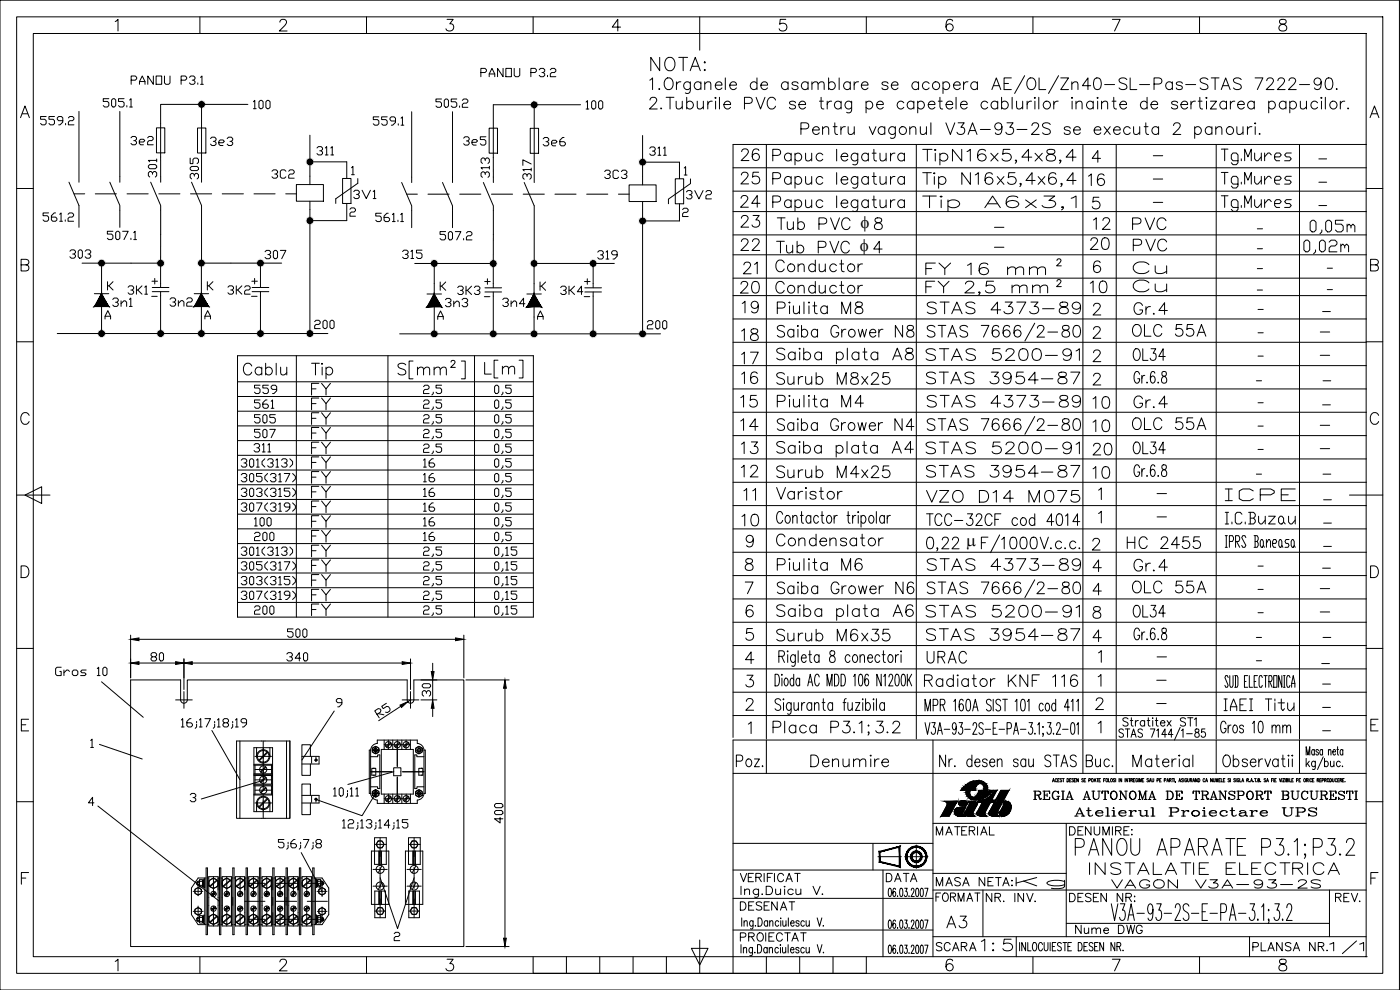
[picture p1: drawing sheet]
<svg xmlns="http://www.w3.org/2000/svg" width="420mm" height="297mm" viewBox="0 0 420 297" stroke-linecap="round" stroke-linejoin="round" font-family="sans-serif">
<defs><g id="words">
<text font-size="10.1" x="321.4" y="258.9">PANOU APARATE P3.1;P3.2</text>
<g font-size="9.3">
<text x="276.9" y="103.4">STAS 7666/2-80</text>
<text x="118.2" y="115">S[mm ]</text>
<text x="144.3" y="114.7">L[m]</text>
<text x="276.9" y="131.6">STAS 7666/2-80</text>
<text x="276.9" y="180.6">STAS 7666/2-80</text>
</g>
<text font-size="8.8" x="275.5" y="57.9">Tip N16x5,4x6,4</text>
<g font-size="8.4">
<text x="239.2" y="42.7">Pentru vagonul V3A-93-2S se executa 2 panouri.</text>
<text x="275.5" y="50.8">TipN16x5,4x8,4</text>
<text x="275.5" y="64.6">Tip A6x3,1</text>
<text x="231.8" y="110.4">Saiba plata A8</text>
<text x="231.8" y="138.3">Saiba plata A4</text>
<text x="231.8" y="187.3">Saiba plata A6</text>
</g>
<g font-size="7.9">
<text x="194" y="22.6">NOTA:</text>
<text x="230.7" y="221.9">Placa P3.1;3.2</text>
</g>
<g font-size="7.5">
<text x="391.9" y="71.3">0,05m</text>
<text x="390.2" y="77.3">0,02m</text>
<text x="276.6" y="89.6">FY 2,5 mm</text>
<text x="397.9" y="287.5">1/1</text>
</g>
<g font-size="7.1">
<text x="221.2" y="49.4">26</text>
<text x="221.2" y="56.4">25</text>
<text x="325.6" y="56.8">16</text>
<text x="221.2" y="63.5">24</text>
<text x="221.2" y="69.5">23</text>
<text x="232.1" y="70.2">Tub PVC 8</text>
<text x="327" y="70.2">12</text>
<text x="338.7" y="70.2">PVC</text>
<text x="221.2" y="76.6">22</text>
<text x="231.8" y="77.3">Tub PVC 4</text>
<text x="326" y="76.2">20</text>
<text x="339" y="76.6">PVC</text>
<text x="221.9" y="83.3">21</text>
<text x="231.8" y="82.9">Conductor</text>
<text x="276.6" y="83.6">FY 16 mm</text>
<text x="339" y="83.3">Cu</text>
<text x="220.8" y="89.3">20</text>
<text x="231.8" y="89.3">Conductor</text>
<text x="326" y="88.9">10</text>
<text x="339" y="88.9">Cu</text>
<text x="221.5" y="95.2">19</text>
<text x="232.1" y="95.2">Piulita M8</text>
<text x="276.9" y="95.2">STAS 4373-89</text>
<text x="339" y="95.6">Gr.4</text>
<text x="221.2" y="103.4">18</text>
<text x="232.1" y="102.3">Saiba Grower N8</text>
<text x="72" y="113.6">Cablu</text>
<text x="221.2" y="110.4">17</text>
<text x="276.6" y="109.4">STAS 5200-91</text>
<text x="339" y="109.4">OL34</text>
<text x="221.2" y="116.4">16</text>
<text x="231.8" y="116.4">Surub M8x25</text>
<text x="276.9" y="116.4">STAS 3954-87</text>
<text x="221.2" y="123.5">15</text>
<text x="232.1" y="123.5">Piulita M4</text>
<text x="276.9" y="123.5">STAS 4373-89</text>
<text x="326.7" y="123.8">10</text>
<text x="339" y="123.5">Gr.4</text>
<text x="221.2" y="130.5">14</text>
<text x="232.1" y="130.5">Saiba Grower N4</text>
<text x="326.7" y="130.9">10</text>
<text x="338.7" y="130.2">OLC 55A</text>
<text x="221.2" y="137.2">13</text>
<text x="276.6" y="137.2">STAS 5200-91</text>
<text x="339" y="137.2">OL34</text>
<text x="92.4" y="146.4">FY</text>
<text x="221.2" y="144.3">12</text>
<text x="231.8" y="144.6">Surub M4x25</text>
<text x="276.9" y="144.3">STAS 3954-87</text>
<text x="326.7" y="144.6">10</text>
<text x="92.4" y="155.2">FY</text>
<text x="92.4" y="150.6">FY</text>
<text x="221.9" y="151.3">11</text>
<text x="231.8" y="151">Varistor</text>
<text x="276.9" y="152">VZO D14 M075</text>
<text x="366.5" y="151.3">ICPE</text>
<text x="92.4" y="159.5">FY</text>
<text x="221.5" y="159.1">10</text>
<text x="276.9" y="158.7">TCC-32CF cod 4014</text>
<text x="366.5" y="158.4">I.C.Buzau</text>
<text x="92.4" y="164">FY</text>
<text x="231.8" y="165.1">Condensator</text>
<text x="336.9" y="165.8">HC 2455</text>
<text x="92.4" y="168.3">FY</text>
<text x="232.1" y="172.5">Piulita M6</text>
<text x="276.9" y="172.5">STAS 4373-89</text>
<text x="339" y="172.5">Gr.4</text>
<text x="92.4" y="177.1">FY</text>
<text x="338.7" y="179.2">OLC 55A</text>
<text x="92.4" y="181.7">FY</text>
<text x="92.4" y="185.9">FY</text>
<text x="276.6" y="186.3">STAS 5200-91</text>
<text x="339" y="186.3">OL34</text>
<text x="231.8" y="193.7">Surub M6x35</text>
<text x="276.9" y="193.3">STAS 3954-87</text>
<text x="276.2" y="207.1">Radiator KNF 116</text>
<text x="366.2" y="214.5">IAEI Titu</text>
<text x="219.8" y="231.4">Poz.</text>
<text x="242" y="231.4">Denumire</text>
<text x="325.6" y="263.5">INSTALATIE ELECTRICA</text>
<text x="282.9" y="279.8">A3</text>
<text x="293.2" y="286.5">1:5</text>
</g>
<g font-size="6.6">
<text x="338.7" y="102">OLC 55A</text>
<text x="92.4" y="119.6">FY</text>
<text x="92.4" y="128.4">FY</text>
<text x="92.4" y="137.2">FY</text>
<text x="326.7" y="137.6">20</text>
<text x="125.9" y="172.9">2,5</text>
<text x="232.1" y="179.2">Saiba Grower N6</text>
<text x="125.9" y="181.7">2,5</text>
<text x="276.9" y="200">URAC</text>
<text x="303.7" y="267.8">Kg</text>
</g>
<g font-size="6.2">
<text x="161.9" y="45.2">3e6</text>
<text x="193.7" y="48">311</text>
<text x="130.9" y="73.4">507.2</text>
<text x="78.3" y="79">307</text>
<text x="125.9" y="119.6">2,5</text>
<text x="147.1" y="119.6">0,5</text>
<text x="125.9" y="124.2">2,5</text>
<text x="147.1" y="124.2">0,5</text>
<text x="125.9" y="128.4">2,5</text>
<text x="147.1" y="128.4">0,5</text>
<text x="125.9" y="133">2,5</text>
<text x="125.9" y="137.2">2,5</text>
<text x="147.1" y="137.2">0,5</text>
<text x="147.1" y="133">0,5</text>
<text x="147.1" y="141.8">0,5</text>
<text x="147.1" y="146">0,5</text>
<text x="147.1" y="154.9">0,5</text>
<text x="147.1" y="150.6">0,5</text>
<text x="147.1" y="159.5">0,5</text>
<text x="125.9" y="168.3">2,5</text>
<text x="125.9" y="177.1">2,5</text>
<text x="125.9" y="185.9">2,5</text>
<text x="220.8" y="274.5">DESENAT</text>
</g>
<g font-size="5.7">
<text x="38.1" y="26.5">PANOU P3.1</text>
<text x="143.2" y="24.3">PANOU P3.2</text>
<text x="74.8" y="33.9">100</text>
<text x="129.5" y="33.5">505.2</text>
<text x="174.6" y="33.9">100</text>
<text x="10.9" y="38.8">559.2</text>
<text x="110.8" y="38.8">559.1</text>
<text x="38.1" y="44.8">3e2</text>
<text x="62.1" y="44.8">3e3</text>
<text x="93.8" y="47.6">311</text>
<text x="137.9" y="44.8">3e5</text>
<text x="48" y="54.3" transform="rotate(-90 48 54.3)">301</text>
<text x="60.3" y="55" transform="rotate(-90 60.3 55)">305</text>
<text x="80.4" y="54.7">3C2</text>
<text x="147.8" y="54.3" transform="rotate(-90 147.8 54.3)">313</text>
<text x="160.2" y="55" transform="rotate(-90 160.2 55)">317</text>
<text x="180.3" y="54.7">3C3</text>
<text x="104.8" y="60.7">3V1</text>
<text x="204.6" y="61">3V2</text>
<text x="11.6" y="67.7">561.2</text>
<text x="111.5" y="67.7">561.1</text>
<text x="31" y="73">507.1</text>
<text x="19.8" y="78.7">303</text>
<text x="119.6" y="78.7">315</text>
<text x="178.2" y="79">319</text>
<text x="37" y="89.6">3K1</text>
<text x="67" y="89.6">3K2</text>
<text x="136.2" y="89.6">3K3</text>
<text x="166.9" y="89.6">3K4</text>
<text x="32.5" y="93.1">3n1</text>
<text x="49.7" y="93.1">3n2</text>
<text x="132.3" y="93.1">3n3</text>
<text x="149.6" y="93.1">3n4</text>
<text x="93.1" y="99.8">200</text>
<text x="193" y="99.8">200</text>
<text x="75.1" y="119.2">559</text>
<text x="75.1" y="123.8">561</text>
<text x="75.1" y="128.1">505</text>
<text x="75.1" y="136.9">311</text>
<text x="75.1" y="132.6">507</text>
<text x="71.3" y="141.5">301(313)</text>
<text x="125.9" y="141.5">16</text>
<text x="71.3" y="145.7">305(317)</text>
<text x="125.9" y="145.7">16</text>
<text x="71.3" y="154.5">307(319)</text>
<text x="71.3" y="150.3">303(315)</text>
<text x="125.9" y="154.5">16</text>
<text x="125.9" y="150.3">16</text>
<text x="75.1" y="159.1">100</text>
<text x="125.9" y="159.1">16</text>
<text x="71.3" y="167.9">301(313)</text>
<text x="75.1" y="163.3">200</text>
<text x="125.9" y="163.3">16</text>
<text x="71.3" y="172.2">305(317)</text>
<text x="71.3" y="176.7">303(315)</text>
<text x="71.3" y="181">307(319)</text>
<text x="75.1" y="185.6">200</text>
<text x="85" y="192.3">500</text>
<text x="15.5" y="203.9">Gros 10</text>
<text x="44.1" y="199.7">80</text>
<text x="84.7" y="199.7">340</text>
<text x="130.2" y="210.3" transform="rotate(-90 130.2 210.3)">30</text>
<text x="309" y="240.9">REGIA AUTONOMA DE TRANSPORT BUCURESTI</text>
<text x="151.7" y="248" transform="rotate(-90 151.7 248)">400</text>
<text x="279.8" y="251.9">MATERIAL</text>
<text x="319.6" y="251.9">DENUMIRE:</text>
<text x="321.4" y="246.2">Atelierul Proiectare UPS</text>
<text x="220.8" y="265.6">VERIFICAT</text>
<text x="264.6" y="265.6">DATA</text>
<text x="279.8" y="267.1">MASA NETA:</text>
<text x="332.3" y="267.8">VAGON V3A-93-2S</text>
<text x="279.8" y="271.6">FORMAT</text>
<text x="294.9" y="271.6">NR. INV.</text>
<text x="319.6" y="271.6">DESEN NR:</text>
<text x="399.7" y="271.6">REV.</text>
<text x="321.7" y="281.2">Nume DWG</text>
<text x="220.8" y="283.6">PROIECTAT</text>
<text x="279.8" y="286.5">SCARA</text>
<text x="374.6" y="286.5">PLANSA NR.</text>
</g>
<g font-size="5.2">
<text x="258.2" y="68.3">f</text>
<text x="258" y="75.3">f</text>
<text x="289.9" y="163.8">m</text>
</g>
<g font-size="4.4">
<text x="144.3" y="86.4">+</text>
<text x="174.3" y="86.4">+</text>
</g>
<g font-size="2.6">
<text x="345" y="48">-</text>
<text x="394.4" y="49">-</text>
<text x="345" y="55">-</text>
<text x="394.4" y="55.7">-</text>
<text x="345" y="62.1">-</text>
<text x="394.4" y="62.8">-</text>
<text x="297.4" y="69.5">-</text>
<text x="376.1" y="69.8">-</text>
<text x="297.4" y="75.5">-</text>
<text x="376.1" y="75.8">-</text>
<text x="376.1" y="81.8">-</text>
<text x="397.2" y="81.8">-</text>
<text x="376.1" y="88.2">-</text>
<text x="397.2" y="88.2">-</text>
<text x="44.4" y="90.3">-</text>
<text x="74.1" y="90.3">-</text>
<text x="144.3" y="90.3">-</text>
<text x="173.9" y="90.3">-</text>
<text x="376.4" y="94.2">-</text>
<text x="395.8" y="94.5">-</text>
<text x="376.4" y="101.2">-</text>
<text x="395.1" y="100.9">-</text>
<text x="376.4" y="107.9">-</text>
<text x="395.1" y="107.9">-</text>
<text x="375.7" y="115.4">-</text>
<text x="395.8" y="115.4">-</text>
<text x="376.4" y="122.1">-</text>
<text x="395.8" y="122.8">-</text>
<text x="376.4" y="129.1">-</text>
<text x="395.1" y="128.8">-</text>
<text x="376.4" y="136.2">-</text>
<text x="395.1" y="135.8">-</text>
<text x="375.7" y="143.6">-</text>
<text x="395.8" y="143.6">-</text>
<text x="346.1" y="149.2">-</text>
<text x="396.2" y="151.3">-</text>
<text x="346.1" y="156.3">-</text>
<text x="396.2" y="158">-</text>
<text x="396.2" y="165.1">-</text>
<text x="376.4" y="171.1">-</text>
<text x="395.8" y="171.8">-</text>
<text x="376.4" y="178.2">-</text>
<text x="395.1" y="177.8">-</text>
<text x="376.4" y="185.2">-</text>
<text x="395.1" y="184.9">-</text>
<text x="375.7" y="192.6">-</text>
<text x="395.8" y="192.6">-</text>
<text x="346.1" y="198.3">-</text>
<text x="375.7" y="199.3">-</text>
<text x="395.5" y="200.4">-</text>
<text x="346.1" y="205.3">-</text>
<text x="395.8" y="206.4">-</text>
<text x="346.1" y="212.4">-</text>
<text x="395.8" y="213.4">-</text>
<text x="395.8" y="220.5">-</text>
</g>
</g></defs>
<!-- layer: 0 -->
<g fill="none" stroke="#000" stroke-width=".3">
<path d="M0 .1h420v296.9h-420zM5 5.1h410v286.9h-410zM10 10.1h400v276.9h-400zM34.6 6.5l.8-.7v3.5M60 5.1v5M84 6.6l.3-.6 1-.2a.85 .85 0 0 1 .5 1.3l-2 2.2h2.4M110 5.1v5M134.2 5.8h1.8l-1 1.3a1.12 1.12 0 0 1 1.2 1.3 1.12 1.12 0 0 1-1.5 .9l-.5-.2-.4-.5M160 5.1v5M186.2 8.1h-2.5l1.7-2.3v3.5M210 5.1v10M235.8 5.8h-1.6l-.2 1.5a1.23 1.23 0 0 1 1.9 0 1.23 1.23 0 0 1-.3 1.8 1.23 1.23 0 0 1-1.8-.5"/>
<path d="M260 5.1v5M285.9 6.3a1 1 0 0 0-1-.5 1 1 0 0 0-.8 .7 2.53 2.53 0 0 0 .3 2.6 1.09 1.09 0 0 0 1.6-.4 1.09 1.09 0 0 0-.7-1.5 1.09 1.09 0 0 0-1.4 .9M310 5.1v5M333.8 5.8h2.4l-1.7 3.5M360 5.1v5M384.2 6a.7 .7 0 0 0 .3 1.1 1.45 1.45 0 0 1 1.7 1.5 1.22 1.22 0 0 1-1.4 .7 1.22 1.22 0 0 1-1-1.2 1.59 1.59 0 0 1 1.7-1 .7 .7 0 0 0 .3-1.1l-.5-.2zM420 .1h.1M6.2 35.3l1.3-3.5 1.3 3.5M6.7 34.1h1.6M23.7 33.4v21.3M32.7 29.6h-1.7v.8h1.2l.5 .5v.8l-.5 .4h-.8l-.4-.4M33.5 30l.4-.4h.4l.4 .4v1.7l-.4 .4h-.4l-.4-.4z"/>
<path d="M36 33.4v21.3M37.2 29.6h-1.6v.8h1.2l.4 .5v.8l-.4 .4h-.8l-.4-.4M38.1 31.7v.4M38.9 30l.4-.4v2.5M38.9 32.1h.8M47 38.4h2.5v7.5h-2.5zM59.3 38.4h2.5v7.5h-2.5zM60.5 31.3h-12.3v14.6M60.5 31.3v23.4M60.5 31.3h13.9M123.5 33.5v21.3M135.8 33.5v21.3"/>
<path d="M146.8 38.5h2.5v7.5h-2.5zM159.1 38.5h2.5v7.5h-2.5zM160.3 31.4v23.4M174.2 31.4h-26.1v7.1M411.2 35.3l1.3-3.5 1.3 3.5M411.7 34.1h1.6M5 56.6h5M20.7 54.7l3 7M22.2 58.2h3.2M28.6 58.2h6.3M33 54.7l3 7v6.5M38.1 58.2h6.4"/>
<path d="M45.2 54.7l3 7v17.3M47.6 58.2h6.4M57.2 58.2h6.3M57.5 54.7l3 7-.1 26.5M66.7 58.2h6.3M76.2 58.2h6.4M85.7 58.2h3.3M89 55.4h8.1v5h-8.1zM93 40.6v14.8M93 48.6h11.1v4.9M102.8 53.5h2.5v7.6h-2.5zM105.5 50.3l.4-.4v2.5"/>
<path d="M105.5 52.4h.8M107.4 53.6v1.4l-6.6 4.6v1.4M120.5 54.8l3 7v1.3M122 58.3h3.3M128.4 58.3h6.4M132.8 54.8l3 7v6.5M138 58.3h6.3M145.1 54.8l3 7-.1 23.3M147.5 58.3h6.3M157 58.3h6.4M157.3 54.8l3 7v17.2M166.5 58.3h6.4"/>
<path d="M176.1 58.3h6.3M185.6 58.3h3.2M188.8 55.5h8.1v5h-8.1zM192.8 40.7v14.8M192.8 48.7h11.1v4.9M202.7 53.6h2.5v7.5h-2.5zM205.3 50.4l.5-.4v2.5M205.3 52.5h.9M207.2 53.7v1.4l-6.6 4.6v1.4M220 57.3h190.1M220 50.3h190.1M230 43.3v178.4"/>
<path d="M275 43.3v178.4M325 43.3v178.4M335 43.3v178.4M365 43.3v178.4M366.5 58.7h2M366.5 51.7h2M367.5 44.7v3.5M367.5 51.7v3.5M367.5 58.7v3.5M371.5 55.2h-1.5l-.5-.5v-1.2l.5-.6h1l.5 .6v2.3l-.5 .6h-1l-.5-.6M371.5 48.2h-1.5l-.5-.5v-1.2l.5-.6h1l.5 .6v2.3l-.5 .6h-1l-.5-.6M372.5 47.7v.5"/>
<path d="M372.5 54.7v.5M373.5 55.2v-3.5l1 2.4 1-2.4v3.5M373.5 48.2v-3.5l1 2.4 1-2.4v3.5M376.5 59.9v1.8l.5 .5h.5l1-1.1M376.5 52.9v1.8l.5 .5h.5l1-1.1M376.5 45.9v1.8l.5 .5h.5l1-1.1M378.5 45.9v2.3M378.5 52.9v2.3M378.5 59.9v2.3M379.5 45.9v2.3M379.5 52.9v2.3M379.5 59.9v2.3"/>
<path d="M381.5 53.5l-.5-.6h-.5l-1 1.2M381.5 46.5l-.5-.6h-.5l-1 1.2M382.5 54.1h1.5l.5-.6-.5-.6h-1l-.5 .6v1.2l.5 .5h1M382.5 47.1h1.5l.5-.6-.5-.6h-1l-.5 .6v1.2l.5 .5h1M387.5 59.9h-1.5l-.5 .6 .5 .6h1l.5 .6-.5 .5h-1.5M387.5 52.9h-1.5l-.5 .6 .5 .6h1l.5 .6-.5 .5h-1.5M387.5 45.9h-1.5l-.5 .6 .5 .6h1l.5 .6-.5 .5h-1.5M390 43.3v178.4M410 56.6h5M410.1 43.3h-190.1v178M6.3 79.5l2-.2a.82 .82 0 0 0 0-1.3l-2-.2v3.5h1.5a.92 .92 0 0 0 .9-.9 .92 .92 0 0 0-.9-.9M24.6 79h23.6v7.3"/>
<path d="M30.5 79v9.2M60.4 78.9h17.8v7.4M93 60.4v39.3M104.1 61.1v5.1h-11.1M105 62.8l.4-.4h.9l.4 .4v.4l-.4 .4h-.9l-.4 .4v.9h1.7M124.5 79.1h5.8M148 79.1h-17.7v9.2M192.8 60.5v39.3M203.9 61.1v5.2h-11.1M204.9 62.9l.4-.4h.8l.4 .4v.4l-.4 .4h-.8l-.4 .4v.9h1.6M220 76.5h190.1M220 70.5h190.1"/>
<path d="M220 63.5h190.1M371.5 62.2h-1.5l-.5-.5v-1.2l.5-.6h1l.5 .6v2.3l-.5 .6h-1l-.5-.6M372.5 61.7v.5M373.5 62.2v-3.5l1 2.4 1-2.4v3.5M381.5 60.5l-.5-.6h-.5l-1 1.2M382.5 61.1h1.5l.5-.6-.5-.6h-1l-.5 .6v1.2l.5 .5h1M411.3 79.5l2-.2a.82 .82 0 0 0 0-1.3l-2-.2v3.5h1.5a.92 .92 0 0 0 .9-.9 .92 .92 0 0 0-.9-.9M28.3 88.1h4.3M30.5 95v5.1M31.5 95.7v-.8l.9-1.7 .8 1.7v.8M32.3 84.5v2.5M32.7 85.8l1.2 1.2"/>
<path d="M33.9 84.5l-1.2 1.3h-.4M45.6 84.4h1.7M45.7 86.3h5M45.7 87.5h5M48.2 88.8v11.3M58.3 88.1h4.3M60.4 95v5.1M61.5 95.7v-.8l.8-1.7 .9 1.7v.8M61.5 94.9h1.7M62.2 84.5v2.5M62.7 85.8l1.2 1.2M63.9 84.5l-1.2 1.3h-.5"/>
<path d="M75.7 86.3h5M75.7 87.5h5M78.2 88.8v11.3M128.2 88.2h4.3M130.3 92v8.2M131.4 95.8v-.8l.8-1.7 .8 1.7v.8M132.1 84.6v2.5M132.5 85.9l1.3 1.2M133.8 84.6l-1.3 1.3h-.4M145.5 87.6h5M145.5 86.4h5M148 88.9v11.3"/>
<path d="M158.1 88.2h4.4M160.3 95.1v5.1M161.3 95.8v-.8l.9-1.7 .8 1.7v.8M161.3 95h1.7M162.1 84.6v2.5M162.5 85.9l1.2 1.2M163.7 84.6l-1.2 1.3h-.4M175.5 87.6h5M175.5 86.4h5M178 85.1v-6.1h-17.7v9.3M178 88.9v11.3M220 83.5h190.1"/>
<path d="M220 95.7h190.1M220 88.7h190.1M5 102.5h5M17.2 100.1h75.7M71.3 119h88.8M71.3 114.6h88.8M71.3 106.7h88.8v78.5h-88.8zM88.9 106.7v78.5M116.4 106.7v78.5M119.9 100.2h72.9M142.4 106.7v78.5M220 116.7h190.1"/>
<path d="M220 109.7h190.1M220 102.7h190.1M410 102.5h5M8.7 124.6a1.29 1.29 0 0 0-1.4-.8 1.29 1.29 0 0 0-1.1 1.3 1.54 1.54 0 0 0 .4 1.7 1.54 1.54 0 0 0 1.6 .3l.5-.6M71.3 136.6h88.8M71.3 132.2h88.8M71.3 127.8h88.8M71.3 123.4h88.8M220 137.7h190.1M220 130.7h190.1M220 123.7h190.1M413.7 124.6a1.28 1.28 0 0 0-1.4-.8 1.28 1.28 0 0 0-1.1 1.3 1.53 1.53 0 0 0 .4 1.7 1.53 1.53 0 0 0 1.6 .3l.5-.6"/>
<path d="M5 148.5h10M7.5 148.5l5-2.5v5.1zM71.3 158.7h88.8M71.3 154.3h88.8M71.3 149.9h88.8M71.3 145.4h88.8M71.3 141h88.8M153.4 159.7h-1.6v.9h1.2l.4 .4v.8l-.4 .4h-.8l-.4-.4M220 158.7h190.1M220 144.7h190.1M220 151.7h190.1M405 148.5h10"/>
<path d="M6.3 169.8h1.2a1.87 1.87 0 0 1 1.2 1.7 1.87 1.87 0 0 1-1.2 1.8h-1.2zM71.3 163.1h88.8M71.3 167.5h88.8M71.3 171.9h88.8M71.3 176.3h88.8M148.4 169l.4-.5h.5l.4 .5v1.6l-.4 .4h-.5l-.4-.4zM148.4 164.5l.4-.4h.5l.4 .4v1.7l-.4 .4h-.5l-.4-.4zM148.4 160.1l.4-.4h.5l.4 .4v1.7l-.4 .4h-.5l-.4-.4zM148.8 177.4h.5l.4 .4v1.7l-.4 .4h-.5l-.4-.4v-1.7zM148.8 173h.5l.4 .4v1.6l-.4 .5h-.5l-.4-.5v-1.6zM150.9 170.6v.4l-.4 .5M150.9 166.2v.4l-.4 .5"/>
<path d="M150.9 161.8v.4l-.4 .4M150.9 179.5v.4l-.4 .4M150.9 175v.5l-.4 .4M151.8 169l.4-.5v2.5M151.8 164.5l.4-.4v2.5M151.8 177.8l.4-.4v2.5M151.8 173.4l.4-.4v2.5M151.8 171h.8M151.8 166.6h.8M151.8 179.9h.8M151.8 175.5h.8M155.1 168.5h-1.7v.9h1.3l.4 .4v.8l-.4 .4h-.9l-.4-.4"/>
<path d="M155.1 164.1h-1.7v.9h1.3l.4 .4v.8l-.4 .4h-.9l-.4-.4M155.1 177.4h-1.7v.8h1.3l.4 .4v.9l-.4 .4h-.9l-.4-.4M155.1 173h-1.7v.8h1.3l.4 .4v.8l-.4 .5h-.9l-.4-.5M220 172.7h190.1M220 179.7h190.1M220 165.7h190.1M367.7 164.2h.6M368 160.7v3.5M369 162.5h.9l.3-.6v-.6l-.3-.6h-.9v3.5M370.8 162.5h.9l.3-.6-.3-1.2h-.9v3.5M371.1 162.5l.9 1.7M373.9 161.3l-.3-.6h-.6l-.3 .6 1.2 2.3-.3 .6h-.6l-.3-.6"/>
<path d="M376.4 160.7h.9l.3 .6-.3 1.2M376.7 162.5h.6l.3 1.1-.3 .6h-.9M376.7 160.7v3.5M378.5 161.9h.3l.3 .6v1.1l-.3 .6h-.3l-.3-.6v-1.1zM379.1 163.6l.4 .6M380.1 163l.6-1.1h.3l.3 .6v1.7M380.1 161.9v2.3M381.9 163h1l.3-.5-.3-.6h-.7l-.3 .6v1.1l.3 .6h.7M384.1 161.9h.3l.3 .6v1.1l-.3 .6h-.3l-.3-.6v-1.1zM384.7 163.6l.3 .6M386.9 161.9h-1l-.3 .6 .3 .5h.7l.3 .6-.3 .6h-1M387.8 161.9h.3l.3 .6v1.1l-.3 .6h-.3l-.3-.6v-1.1z"/>
<path d="M388.4 163.6l.3 .6M411.3 169.8h1.2a1.87 1.87 0 0 1 1.2 1.7 1.87 1.87 0 0 1-1.2 1.8h-1.2zM5 194.5h5M39.2 190.6v12.8M41.7 191.8h95M41.7 198.9h11M55.2 197.7v9.2M57.7 198.9h63M71.3 180.7h88.8M123.2 197.7v9.2M129.9 199v2.5M139.2 190.6v12.8"/>
<path d="M148.8 181.8h.5l.4 .4v1.7l-.4 .4h-.5l-.4-.4v-1.7zM150.9 183.9v.4l-.4 .4M151.8 182.2l.4-.4v2.5M151.8 184.3h.8M155.1 181.8h-1.7v.8h1.3l.4 .4v.9l-.4 .4h-.9l-.4-.4M220 186.7h190.1M220 193.7h190.1M410 194.5h5M6.4 217.5h1.3M8.6 215.8h-2.2v3.5h2.2M30.5 204.6l12.5 10.6M52.7 210h5"/>
<path d="M54.4 216l.4-.4v2.5M54.4 218.1h.9M55.2 207.5v5M57.3 215.6h-.4l-.8 .9v1.2l.4 .4h.8l.5-.4v-.4l-.5-.4h-1.2M59 217.3v.8l-.4 .4M59 216.5v.4M59.8 216l.5-.4v2.5M59.8 218.1h.9M61.5 215.6h1.7l-1.3 2.5M63.6 219.2l8.4 14.7M64.4 217.3v.8l-.4 .4M64.4 216.5v.4"/>
<path d="M65.2 216l.5-.4v2.5M65.2 218.1h.9M67.3 216.9l-.4-.4v-.5l.4-.4h.9l.4 .4v.5l-.4 .4h-.9l-.4 .4v.4l.4 .4h.9l.4-.4v-.4l-.4-.4M69.8 217.3v.8l-.4 .4M69.8 216.5v.4M70.7 216l.4-.4v2.5M70.7 218.1h.8M74 216.9h-1.3l-.4-.4v-.5l.4-.4h.9l.4 .4v1.3l-.8 .8h-.5M100.3 213.3l-9.7 14.7M102.6 210.8h-1.2l-.5-.4v-.4l.5-.4h.8l.4 .4v1.3l-.8 .8h-.4M113.1 214.3l1.1-.6 .1-.6-.2-.4-.6-.1-1 .7 1.3 2.1M113.5 214.1l1.7 .4"/>
<path d="M116 211l-1.4 .9 .4 .7 1.1-.7 .5 .2 .5 .7-.1 .5-.7 .5-.6-.1M120.3 211.9l-6.7 4.3M120.7 210h5M123.2 207.5v5M123.2 210l-.8 .6M129.9 212.5v2.5M139.8 204h13M151.5 206.5v75M220 200.7h190.1M220 207.7h190.1M220 214.7h190.1M368.6 203.3l-.3-.6h-.4l-.3 .6 1 2.3-.3 .6h-.4l-.3-.6"/>
<path d="M369.1 202.7v2.9l.2 .6h.5l.3-.6v-2.9M370.5 202.7h.8l.2 .6v2.3l-.2 .6h-.8M370.8 202.7v3.5M373.5 204.5h.5M374.4 202.7h-.9v3.5h.9M374.9 202.7v3.5h1M376.4 204.5h.5M377.4 202.7h-1v3.5h1M378.8 203.3l-.2-.6h-.5l-.2 .6v2.3l.2 .6h.5l.2-.6M379.3 202.7h1M379.8 202.7v3.5M380.8 204.5h.7l.3-.6-.3-1.2h-.7v3.5"/>
<path d="M381 204.5l.8 1.7M382.3 202.7h.9v3.5h-.9zM384.7 202.7v3.5l-1-3.5v3.5M385.2 206.2h.5M385.2 202.7h.5M385.4 202.7v3.5M387.1 203.3l-.2-.6h-.5l-.2 .6v2.3l.2 .6h.5l.2-.6M387.6 206.2v-1.2l.5-2.3 .5 2.3v1.2M387.6 205h1M411.4 217.5h1.3M413.6 215.8h-2.2v3.5h2.2M27.2 222.2l.4-.4v2.5"/>
<path d="M27.2 224.3h.8M29.8 223.3l12.9 4.4M57.1 238.5l.4-.4h.8l.5 .4v.4l-.5 .4h-.4M58.3 239.3l.5 .4v.4l-.5 .5h-.8l-.4-.5M71 222.3h16v23.2h-16zM72 222.3v23.2M76.2 238.3h5.6M76.2 224.3h5.6v19.2h-5.6zM76.2 229.3h5.6M76.2 238.5h5.6M76.2 232.4h5.6M76.2 235.5h5.6"/>
<path d="M76.2 229.6h5.6M76.2 232.2h5.6M76.2 232.7h5.6M76.2 235.3h5.6M76.2 235.8h5.6M76.5 226.9h5M76.5 230.9h5M76.5 229.6v2.6M76.5 232.7v2.6M76.5 235.8v2.6M76.5 234h5M76.5 237.1h5"/>
<path d="M77 224.3v2.6M79 222.3v14.8M79 238.4v7.1M79 234.1l-18.6 5.6M79.7 230l-1.6 1.6M79.7 233.1l-1.6 1.6M79.7 236.2l-1.6 1.6M79.8 230.2l-1.5 1.5M79.8 233.3l-1.5 1.5M79.8 236.4l-1.5 1.5M80.2 225.6l-2.5 2.5M80.2 239.6l-2.5 2.5"/>
<path d="M80.3 225.8l-2.5 2.5M80.3 239.8l-2.5 2.4M81 224.3v2.6M81.5 229.6v2.6M81.5 232.7v2.6M81.5 235.8v2.6M86 222.3v23.2M87 222.3v23.2M90.6 238.7h5.2v2.2h-5.2M90.6 226.9h5.2v2.3h-5.2M93.2 238.7v-3.5h-2.6v9.2h2.6v-3.5M93.2 226.9v-3.4h-2.6v9.1h2.6v-3.4"/>
<path d="M93.5 227.1v1.9M93.5 238.9v1.8M94.5 239.8h.7M94.5 228.1h.7M94.6 239.7l.4 .4M94.7 239.6l.4 .4M94.8 227.2v1.2M94.8 239.5v1.2M95 227.8l-.4 .4M95.1 227.9l-.4 .4M100.1 236.8l.4-.5v2.5M100.1 238.8h.9"/>
<path d="M102.2 236.3h.4l.4 .5v1.6l-.4 .4h-.4l-.4-.4v-1.6zM104.3 238v.8l-.4 .5M104.3 237.2v.4M105.1 236.8l.4-.5v2.5M105.1 238.8h.8M106.8 236.8l.4-.5v2.5M106.8 238.8h.8M111.2 227h2.1v-.5h.7v10.1h-.7v-.5h-2.1M111.2 231.6h6.4M111.2 225.1h-.4v13h.4M111.2 225.1v13M111.2 238.1a2.11 2.11 0 0 0 2 2v1h12v-1a2.12 2.12 0 0 0 2-2"/>
<path d="M111.2 225.1a2.11 2.11 0 0 1 2-2v-1h12v1a2.1 2.1 0 0 1 2 2M111.6 230.5h1.2v2.1h-1.2zM111.7 237.5l1-.6 1 .6v1.1l-1 .6-1-.6zM111.7 238.1h2h-2M111.7 224.5l1-.6 1 .6v1.1l-1 .6-1-.6zM111.7 225.1h2h-2M111.7 238.1h2M112.1 232.6h.1M112.1 230.5h.1M112.7 237.1v2M112.7 238.1l-4 6.6-14-4.9M112.7 224.1v2"/>
<path d="M113 224.5a.6 .6 0 0 0-.8 .3 .6 .6 0 0 0 .4 .8 .6 .6 0 0 0 .7-.4M113.3 237.9a.6 .6 0 0 0-.7-.4 .6 .6 0 0 0-.4 .8 .6 .6 0 0 0 .8 .3M114.4 224.9h9.6v13.4h-9.6zM115.3 239.7h7.9M115.3 222.1v2.8M115.3 238.3v2.8M115.3 223.5h7.9M116.6 222.1v2.8M116.6 238.3v2.8M117.1 238.9l-1.3 1.3M117.1 222.7l-1.3 1.3M117.3 239.1l-1.3 1.3"/>
<path d="M117.3 222.9l-1.3 1.3M117.9 222.1v2.8M117.9 238.3v2.8M118.2 230.4h2.1v2.3h-2.1zM118.2 231.6l-13.8 3.8M119.2 222.1v7.9M119.2 233.1v8M119.8 238.9l-1.3 1.3M119.8 222.7l-1.3 1.3M120 239.1l-1.3 1.3M120 222.9l-1.3 1.3M120.6 222.1v2.8"/>
<path d="M120.6 238.3v2.8M120.8 231.6h6.4M121.9 222.1v2.8M121.9 238.3v2.8M122.4 238.9l-1.2 1.3M122.5 222.7l-1.4 1.3M122.7 239.1l-1.3 1.3M122.7 222.9l-1.4 1.3M123.2 222.1v2.8M123.2 238.3v2.8M124.7 237.5l1-.6 1 .6v1.1l-1 .6-1-.6zM124.7 224.5l1-.6 1 .6v1.1l-1 .6-1-.6z"/>
<path d="M124.7 238.1h2M124.7 225.1h2M125.1 237.9a.6 .6 0 0 1 .8-.4 .6 .6 0 0 1 .4 .8 .6 .6 0 0 1-.9 .3M125.4 224.5a.6 .6 0 0 1 .9 .3 .6 .6 0 0 1-.4 .8 .6 .6 0 0 1-.8-.4M125.7 230.5h1.2v2.1h-1.2zM125.7 224.1v2M125.7 237.1v2M126.4 232.6h.1M126.4 230.5h.1M127.2 227h-2.1v-.5h-.6v10.1h.6v-.5h2.1M127.2 225.1h.4v13h-.4M127.2 225.1v13"/>
<path d="M230 222v10M280 222v65M288.3 237.1h1.2M289.3 236l-.3 .3M290.4 236.2a2.34 2.34 0 0 0 1.5 3.7M291.1 237.1a1.48 1.48 0 0 0 .6 2M291.7 239.2h.2M291.8 236.2l-.1 .9h.9v-.4M291.9 239.2l.4 .1M292.7 236.4l-.1 .3M292.7 236.3v.1M293.2 234.3l-1.3 .1-1.2 .5"/>
<path d="M293.2 234.3l1.5 .2 1 .6M293.6 238l-.5 .9-.8 .4M293.6 238h.1M293.6 237.9v.1M293.6 237.9h.1M293.7 237.1h1l-.2 1M293.7 237.6l-.1 .3M293.7 237.1v.5M293.7 237.6h.1M293.7 235.1l-1 1.2M294.1 235l-.4 .1M294.1 235l.6 .2a1.37 1.37 0 0 1 .7 1.5"/>
<path d="M295.4 236.7l-.1 .4M295.7 235.1l.2 .2M295.7 239.8l-1 .4-1.4 .2M295.9 235.3l.5 1-.1 .8M296.3 237.1l-.4 1M296.8 237.1h1.3M297 238.9l1.6-1.8h.5l-1.5 3h1.4l-.4 .7h-1.4l-1.6 3 .1 .7 .5 .4h-1.7a1.01 1.01 0 0 1-1.2-1.2l1.5-2.9h-1.4M297.5 237.8h.1M300.4 237.1h2.4l-3.6 6.7 .1 .7 .5 .4h-1.7a1 1 0 0 1-1.2-1.2l1.3-2.6h.6l.8-1.4h-.6zM315.9 234.6l.3-1 .3 1M316 234.3h.3M317.2 233.8a.29 .29 0 0 0-.3-.2 .29 .29 0 0 0-.2 .4v.2a.29 .29 0 0 0 .2 .4 .29 .29 0 0 0 .3-.2"/>
<path d="M317.4 234.1h.3M317.9 233.6h-.5v1M318.7 233.7h-.6l.5 .5a.27 .27 0 0 1-.1 .4 .27 .27 0 0 1-.4-.2M318.9 233.6h.5M319.1 233.6v1M320.2 233.6a.5 .5 0 0 1 .6 .5 .5 .5 0 0 1-.6 .5zM321 234.1h.3M321.5 233.6h-.5v1M322.2 233.7h-.5l.4 .5a.27 .27 0 0 1 0 .4 .27 .27 0 0 1-.4-.2M322.4 234.1h.3M322.9 233.6h-.5v1M323.6 233.6v1l-.5-1v1"/>
<path d="M325 222v10M325.1 233.7h-.5l.5 .5a.27 .27 0 0 1-.1 .4 .27 .27 0 0 1-.4-.2M325.4 234.1h.3M325.8 233.6h-.4v1M326.8 234.1h.4v-.5h-.4v1M327.7 233.6h.1a.48 .48 0 0 1 .3 .5 .48 .48 0 0 1-.4 .4zM328.3 234.6l.3-1 .3 1M328.5 234.3h.3M329.2 233.6h.5M329.4 233.6v1M329.8 234.1h.3M330.3 233.6h-.5v1"/>
<path d="M331.2 234.1h.3M331.7 233.6h-.5v1M332 233.6h.1a.48 .48 0 0 1 .4 .5 .48 .48 0 0 1-.5 .4zM332.7 233.6v1h.4M333.4 233.6h.1a.48 .48 0 0 1 .4 .5 .48 .48 0 0 1-.5 .4zM334.6 233.7h-.5l.4 .5a.27 .27 0 0 1 0 .4 .27 .27 0 0 1-.4-.2M334.8 233.6v1M335 222v10M335.8 233.6v1M336.6 233.6v1l-.5-1v1M337.6 233.6v1M338.4 233.6v1l-.5-1v1"/>
<path d="M338.7 233.6h.5M339 233.6v1M339.4 234.1l.4-.1v-.4h-.4v1M339.6 234.1l.3 .5M340.2 234.1h.3M340.6 233.6h-.4v1M341.4 233.8a.29 .29 0 0 0-.3-.2 .29 .29 0 0 0-.2 .4v.2a.29 .29 0 0 0 .2 .4 .29 .29 0 0 0 .3-.4h-.2M341.6 233.6v1M341.9 234.6v-1l.3 1 .3-1v1M342.8 234.1h.3M343.3 233.6h-.5v1M344.7 233.7h-.5l.4 .5a.27 .27 0 0 1 0 .4 .27 .27 0 0 1-.4-.2"/>
<path d="M344.9 234.6l.3-1 .3 1M345 234.3h.4M345.7 233.6v.7l.3 .3 .3-.3v-.7M347.2 234.1h.5v-.5h-.5v1M348 234.1h.3M348.5 233.6h-.5v1M349.4 234.1h.5v-.5h-.5v1M350.2 234.6l.3-1 .3 1M350.3 234.3h.4M351 234.1l.4-.1v-.4h-.4v1M351.2 234.1l.3 .5M351.8 233.6h.5"/>
<path d="M352 233.6v1M352.4 233.6v1M353.8 234.6l.3-1 .3 1M353.9 234.3h.4M355.1 233.7h-.5l.4 .5a.27 .27 0 0 1 0 .4 .27 .27 0 0 1-.4-.2M355.3 233.6v1M356.2 233.8a.29 .29 0 0 0-.4-.2 .29 .29 0 0 0-.2 .4v.2a.29 .29 0 0 0 .3 .4 .29 .29 0 0 0 .3-.4h-.2M356.4 233.6v.7l.2 .3 .3-.2v-.8M357.2 234.1l.4-.1v-.4h-.4v1M357.4 234.1l.3 .5M358 234.6l.3-1 .2 1M358.1 234.3h.3"/>
<path d="M359.3 233.6v1l-.5-1v1M359.6 233.6a.5 .5 0 0 1 .5 .5 .5 .5 0 0 1-.5 .5zM361.6 233.8a.29 .29 0 0 0-.4-.2 .29 .29 0 0 0-.2 .4v.2a.29 .29 0 0 0 .2 .4 .29 .29 0 0 0 .4-.2M361.8 234.6l.3-1 .3 1M361.9 234.3h.4M363.8 233.6v1l-.5-1v1M364.1 233.6l.2 1 .3-.2v-.8M364.9 234.6v-1l.3 1 .3-1v1M365 222v10M365.8 234.1h.3M366.3 233.6h-.5v1M366.5 233.6v1h.5"/>
<path d="M367.1 234.1h.3M367.6 233.6h-.5v1M369 233.7h-.5l.5 .5a.27 .27 0 0 1-.1 .4 .27 .27 0 0 1-.4-.2M369.3 233.6v1M370.8 233.7h-.5l.4 .5a.27 .27 0 0 1 0 .4 .27 .27 0 0 1-.4-.2M371 233.6v1M371.8 233.8a.29 .29 0 0 0-.3-.2 .29 .29 0 0 0-.2 .4v.2a.29 .29 0 0 0 .3 .4 .29 .29 0 0 0 .2-.4h-.1M372.1 233.6v1h.4M372.7 234.6l.3-1 .3 1M372.8 234.3h.4M374.2 234.1l.4-.1 .1-.3-.5-.1v1M374.4 234.1l.3 .5"/>
<path d="M375.3 234.6l.3-1 .3 1M375.4 234.3h.4M376.5 233.6h.5M376.8 233.6v1M377.5 234.1l.5-.1v-.3l-.5-.1v1l.5-.1-.1-.4M379.9 233.7h-.5l.4 .5a.27 .27 0 0 1 0 .4 .27 .27 0 0 1-.4-.2M380.1 234.6l.3-1 .3 1M380.2 234.3h.4M381.6 234.1h.3M382.1 233.6h-.5v1M382.3 233.6v1M382.6 234.1h.2"/>
<path d="M383 233.6h-.4v1M383.9 233.6l.3 1 .3-1M384.7 233.6v1M385 233.6h.5l-.5 1h.5M385.7 233.6v1M386 234.1l.4-.1 .1-.3-.5-.1v1l.5-.1-.2-.4M386.8 233.6v1M387.1 233.6v1h.4M387.7 234.1h.3M388.2 233.6h-.5v1M389.1 234.1h.4l.1-.4-.5-.1v1M389.9 234.1h.2"/>
<path d="M390 222v10M390.3 233.6h-.4v1M391.4 233.6h.1a.48 .48 0 0 1 .4 .5 .48 .48 0 0 1-.5 .4zM392.1 234.1l.4-.1v-.3l-.4-.1v1M392.3 234.1l.3 .5M392.8 233.6v1M393.7 233.8a.29 .29 0 0 0-.4-.2 .29 .29 0 0 0-.2 .4v.2a.29 .29 0 0 0 .2 .4 .29 .29 0 0 0 .4-.2M393.9 234.1h.3M394.4 233.6h-.5v1M395.3 234.1l.4-.1v-.4h-.4v1M395.5 234.1l.3 .5M396.1 234.1h.3"/>
<path d="M396.5 233.6h-.4v1M396.8 234.1h.4v-.4l-.4-.1v1M397.5 234.1l.5-.1v-.3l-.5-.1v1M397.8 234.1l.2 .5M398.4 233.6h.1a.48 .48 0 0 1 .4 .5 .48 .48 0 0 1-.5 .4zM399.1 233.6a.5 .5 0 0 1 .5 .5 .5 .5 0 0 1-.5 .5zM399.9 233.6v.7l.2 .3 .3-.2v-.8M401.2 233.8a.29 .29 0 0 0-.3-.2 .29 .29 0 0 0-.2 .4v.2a.29 .29 0 0 0 .2 .4 .29 .29 0 0 0 .3-.2M401.5 234.1h.2M401.9 233.6h-.4v1M402.2 234.1l.4-.1v-.3l-.4-.1v1M402.4 234.1l.3 .5"/>
<path d="M402.9 234.1h.3M403.4 233.6h-.5v1M410 232h-190v60M410 222h-190v10M5 240.5h5M28.2 240.9h-1.7l1.3-1.7v2.5M29.4 241.8l36.5 28.6M76.5 240.9h5M77 240.9v2.6M81 240.9v2.6M85.2 251.9h-1.6v.8h1.2l.4 .4v.9l-.4 .4h-.8l-.4-.4M86.5 253.6v.8l-.4 .4"/>
<path d="M86.5 252.7v.4M88.6 251.9h-.5l-.8 .8v1.3l.4 .4h.9l.4-.4v-.4l-.4-.5h-1.3M90.2 253.6v.8l-.4 .4M90.2 252.7v.4M90.4 255.8l6.2 11.6M91 251.9h1.7l-1.2 2.5M94 253.6v.8l-.4 .4M94 252.7v.4M95.2 253.1l-.4-.4v-.4l.4-.4h.9l.4 .4v.4l-.4 .4h-.9l-.4 .5v.4l.4 .4h.9l.4-.4v-.4l-.4-.5M102.8 246.3l.4-.4v2.5M102.8 248.4h.9M104.5 246.3l.4-.4h.8l.5 .4v.5l-.5 .4h-.8l-.4 .4v.8h1.7"/>
<path d="M107.4 247.6v.8l-.4 .4M107.4 246.8v.4M108.2 246.3l.5-.4v2.5M108.2 248.4h.9M109.9 246.3l.4-.4h.9l.4 .4v.5l-.4 .4h-.5M111.2 247.2l.4 .4v.4l-.4 .4h-.9l-.4-.4M111.5 255.4h5.2v16h-5.2zM112.4 251.4v8M112.5 251.4h3.4v8h-3.4M112.5 253.4h3.4M112.8 247.6v.8l-.4 .4M112.8 246.8v.4"/>
<path d="M113.5 252.3h1.2l.6 1.1-.6 1h-1.2l-.6-1zM113.7 246.3l.4-.4v2.5M113.7 248.4h.8M113.7 255.4v4M113.9 255.4v4M114.1 251.4v5.6M114.3 255.4v4M114.5 255.4v4M114.6 259.8l-1.1 2.1M117 247.6h-1.7l1.3-1.7v2.5M118.2 247.6v.8l-.4 .4M118.2 246.8v.4"/>
<path d="M119.1 246.3l.4-.4v2.5M119.1 248.4h.8M121.7 255.4h5.2v16h-5.2zM122.4 245.9h-1.7v.9h1.3l.4 .4v.8l-.4 .4h-.8l-.5-.4M122.6 251.4v8M122.7 251.4h3.4v8h-3.4M122.7 253.4h3.4M123.7 252.3h1.2l.6 1.1-.6 1h-1.2l-.6-1zM123.9 255.4v4M124.1 255.4v4M124.3 251.4v5.6M124.5 255.4v4"/>
<path d="M124.7 255.4v4M124.8 259.8l-1.1 2.1M220 253h60M262 253v8M263.5 257h7M271.5 257h7M275 253.5v7M280 247h130M283.3 240.4h4.1M286.9 241.1l-2 3.8h-2.5l1.8-3.2M289.2 243.4l.7-1.3-2.2 .2a1.29 1.29 0 0 0-1.2 1.3 1.29 1.29 0 0 0 1.3 1.3h2l-.7-.4M290.5 240.4h1.4"/>
<path d="M290.6 240.4l.2 .3 .2 .5-1.4 2.5a1 1 0 0 0 1.2 1.2h1.8l-.5-.4-.2-.5 1.2-2.4M301.2 240.4a1.99 1.99 0 0 1 2.1 1.1 1.99 1.99 0 0 1-.4 2.3l-.8 .8a1.86 1.86 0 0 1-1.8 .1M301.3 241.5l-1.4 2.5 .4 .7M320 247v34M410 240.5h5M6.4 263.5h1.3M8.6 261.8h-2.2v3.5M58 267.4h2.9M58 273.4h3M58.5 272.9l1-.6 1 .6v1.1l-1 .6-1-.6zM58.5 266.9l1-.6 1 .6v1.1l-1 .6-1-.6zM59 275.5v.6l.3 .3h.5"/>
<path d="M59 275.5l.3-.3v1.2M59 265.3l.3 .3h.5M59 276.1h.8M59 275.5h.8M59.3 275.2h.5M59.3 264.4l-.3 .3M59.3 264.4v1.2M59.3 264.4h.5M59.5 265.9v2.9M59.5 271.9v3M59.8 275l.1 2h.8l.1-.2v-1.8l-.1 .2M59.8 275l.1-.3 1.2 .3"/>
<path d="M59.8 264.7h-.8v.6h.8M59.8 264.1v1.8M59.8 265.9l.1 .2h.8l.1-.2M59.8 264.1l.1-.2h.8l.1 .2M59.8 274.9l.1 .3M59.8 264.1l.1 .3M59.9 275.2h.8M59.9 265.6h.8M59.9 264.4h.8M59.9 276.4l-.1 .3M59.9 275.2v1.2h.8v-1.2M59.9 264.4l-.1 1.5"/>
<path d="M60.7 264.4l.1 1.5M60.7 276.4l.1 .3h.3M60.8 265.9h.3M60.8 264.1v1.8M60.8 264.1h.3M60.8 264.1l-.1 .3M61.1 276l-.3 .3M61.1 275.4l-.3 .3M61.1 264.6l-.3 .3M61.1 265.1l-.3 .4M61.5 274.6h-.4v2.5h.4M61.5 263.4v14"/>
<path d="M61.5 263.8h-.4v2.5h.4M61.9 263.4h-2.4l-2 3v8l2 3h2.4M61.9 260.4h.4v20h-.4zM62.3 263.4h.4M62.3 277.4h.4M62.7 263h2.8v14.8h-2.8zM62.7 275l1.4-.8 1.3 .8v1.6l-1.3 .8-1.4-.8zM62.7 264.2l1.4-.8 1.3 .8v1.6l-1.3 .8-1.4-.8zM63.5 272.6h1.1M63.6 268.2h1M64.1 263v5.8M64.1 272v5.8"/>
<path d="M64.6 272.6h-1h1M64.6 272l-1.2 1.1M64.6 267.6l-1.2 1.1M64.7 272.2l-1.2 1M64.7 267.8l-1.2 1M65.1 274.8l-2.2 1.9M65.1 264.1l-2.2 1.8M65.2 275l-2.1 1.8M65.2 264.2l-2.1 1.8M65.5 263.4h.4M65.5 277.4h.4M65.9 260.4h.4v20h-.4z"/>
<path d="M66.3 263.4h.4M66.3 277.4h.4M66.7 263h2.8v14.8h-2.8zM66.7 275l1.4-.8 1.3 .8v1.6l-1.3 .8-1.4-.8zM66.7 264.2l1.4-.8 1.3 .8v1.6l-1.3 .8-1.4-.8zM67.5 272.6h1.1M67.6 268.2h1M68.1 263v5.8M68.1 272v5.8M68.6 272l-1.2 1.1M68.6 267.6l-1.2 1.1M68.7 272.2l-1.2 1"/>
<path d="M68.7 267.8l-1.2 1M69.1 274.8l-2.2 1.9M69.1 264.1l-2.2 1.8M69.2 275l-2.1 1.8M69.2 264.2l-2.1 1.8M69.5 263.4h.4M69.5 277.4h.4M69.9 260.4h.4v20h-.4zM70.3 263.4h.4M70.3 277.4h.4M70.7 275l1.4-.8 1.3 .8v1.6l-1.3 .8-1.4-.8zM70.7 264.2l1.4-.8 1.3 .8v1.6l-1.3 .8-1.4-.8z"/>
<path d="M71.5 272.6h1.1M71.6 268.2h1M72.1 263v5.8M72.1 272v5.8M72.6 272l-1.2 1.1M72.6 267.6l-1.2 1.1M72.7 272.2l-1.2 1M72.7 267.8l-1.2 1M73.1 274.8l-2.2 1.9M73.1 264.1l-2.2 1.8M73.2 275l-2.1 1.8M73.2 264.2l-2.1 1.8"/>
<path d="M73.5 277.4h.4M73.5 270.4h6M73.9 263.4h-.4v3.6v-4h-2.8v14.8h2.8v-10.8M73.9 260.4h.4v20h-.4zM74.3 263.4h.4M74.3 277.4h.4M74.4 265h5.1M74.4 275.8h5.1M74.7 263h2.8v14.8h-2.8zM74.7 275l1.4-.8 1.3 .8v1.6l-1.3 .8-1.4-.8zM74.7 264.2l1.4-.8 1.3 .8v1.6l-1.3 .8-1.4-.8zM75.5 272.6h1.1"/>
<path d="M75.6 268.2h1M76.1 263v5.8M76.1 272v5.8M76.6 272l-1.2 1.1M76.6 267.6l-1.2 1.1M76.7 272.2l-1.2 1M76.7 267.8l-1.2 1M77.1 274.8l-2.2 1.9M77.1 264.1l-2.2 1.8M77.2 275l-2.1 1.8M77.2 264.2l-2.1 1.8M77.5 263.4h.4"/>
<path d="M77.5 277.4h.4M77.9 260.4h.4v20h-.4zM78.3 263.4h.4M78.3 277.4h.4M78.7 263h2.8v14.8h-2.8zM78.7 275l1.4-.8 1.3 .8v1.6l-1.3 .8-1.4-.8zM78.7 264.2l1.4-.8 1.3 .8v1.6l-1.3 .8-1.4-.8zM79.5 272.6h1.1M79.6 268.2h1M80.1 272.1v1v-1M80.1 267.7v1v-1M80.1 263v5.8"/>
<path d="M80.1 272v5.8M80.6 272.6h-1h1M80.6 268.2h-1h1M80.6 272l-1.2 1.1M80.6 267.6l-1.2 1.1M80.7 272.2l-1.2 1M80.7 267.8l-1.2 1M81.1 274.8l-2.2 1.9M81.1 264.1l-2.2 1.8M81.2 275l-2.1 1.8M81.2 264.2l-2.1 1.8M81.5 263.4h.4"/>
<path d="M81.5 277.4h.4M81.9 260.4h.4v20h-.4zM82.3 263.4h.4M82.3 277.4h.4M82.7 263h2.8v14.8h-2.8zM82.7 275l1.4-.8 1.3 .8v1.6l-1.3 .8-1.4-.8zM82.7 264.2l1.4-.8 1.3 .8v1.6l-1.3 .8-1.4-.8zM82.7 265h6.3M82.7 270.4h6.3M82.7 275.8h6.3M83.5 272.6h1.1M83.6 268.2h1"/>
<path d="M84.1 263v5.8M84.1 272v5.8M84.6 272l-1.2 1.1M84.6 267.6l-1.2 1.1M84.7 272.2l-1.2 1M84.7 267.8l-1.2 1M85 274.8l-2.1 1.9M85 264.1l-2.1 1.8M85.2 275l-2.1 1.8M85.2 264.2l-2.1 1.8M85.5 263.4h.4M85.5 277.4h.4"/>
<path d="M85.9 260.4h.4v20h-.4zM86.3 263.4h.4M86.3 277.4h.4M86.7 275l1.4-.8 1.3 .8v1.6l-1.3 .8-1.4-.8zM86.7 264.2l1.4-.8 1.3 .8v1.6l-1.3 .8-1.4-.8zM87.5 272.6h1.1M87.6 268.2h1M88.1 263v5.8M88.1 272v5.8M88.6 272l-1.2 1.1M88.6 267.6l-1.2 1.1M88.7 272.2l-1.2 1"/>
<path d="M88.7 267.8l-1.2 1M89 274.8l-2.1 1.9M89 264.1l-2.1 1.8M89.2 275l-2.1 1.8M89.2 264.2l-2.1 1.8M89.5 277.4h.4M89.9 263.4h-.4v3.6v-4h-2.8v14.8h2.8v-10.8M89.9 260.4h.4v20h-.4zM90.3 263.4h.4M90.3 277.4h.4M90.7 263h2.8v14.8h-2.8zM90.7 275l1.4-.8 1.3 .8v1.6l-1.3 .8-1.4-.8z"/>
<path d="M90.7 264.2l1.4-.8 1.3 .8v1.6l-1.3 .8-1.4-.8zM91.5 272.6h1.1M91.6 268.2h1M92.1 263v5.8M92.1 272v5.8M92.2 265h5.1M92.2 270.4h6.1M92.2 275.8h5.1M92.6 272l-1.2 1.1M92.6 267.6l-1.2 1.1M92.7 272.2l-1.2 1M92.7 267.8l-1.2 1"/>
<path d="M93 274.8l-2.1 1.9M93 264.1l-2.1 1.8M93.2 275l-2.1 1.8M93.2 264.2l-2.1 1.8M93.5 263.4h.4M93.5 277.4h.4M93.9 260.4h.4v20h-.4zM94.3 263.4h2.4l2 3v8l-2 3h-2.4M94.6 263.8h.4v2.5h-.4M94.7 263.4v14M94.7 274.5h.3v2.6h-.3M95 265.9h.3"/>
<path d="M95 264.1h.3M95 276.7h.3M95 274.9h.3M95.1 267.4h3M95.2 273.4h2.9M95.3 265.9l.1 .2h.8l.1-.2M95.3 264.1v1.8M95.3 264.6l-.3 .3M95.3 265.1l-.3 .4M95.3 264.1l.1-.2h.8l.1 .2M95.3 276.7l.1 .2h.8l.1-.2M95.3 274.9v1.8"/>
<path d="M95.3 274.9l.1-.2h.8l.1 .2M95.3 275.9l-.3 .4M95.3 275.4l-.3 .3M95.3 274.9l.1 .3M95.4 264.4h.8M95.4 265.6h.8M95.4 276.4h.8M95.4 275.2h.8M95.4 276.4l-.1 .3M95.4 275.2v1.2M95.7 272.9l1-.6 1 .6v1.1l-1 .6-1-.6zM95.7 266.9l1-.6 1 .6v1.1l-1 .6-1-.6z"/>
<path d="M96.2 264.4v1.2M96.2 265.6l.1 .3M96.2 275.2v1.2M96.2 276.4l.1 .3M96.3 264.4h.5l.3 .3h-.8M96.3 264.1v1.8M96.3 265.3h.8M96.3 264.1l-.1 .3M96.3 276.1h.8l-.3 .3h-.5M96.3 275.5h.8v.6M96.3 274.9v1.8M96.3 275.2h.5"/>
<path d="M96.3 274.9l-.1 .3M96.7 266v3M96.7 272.1v2.9M96.8 264.4v1.2M97.1 265.3l-.3 .3h-.5M97.1 264.7v.6M97.1 275.5l-.3-.3v1.2M112 265.9h4.2M112 260.9h4.2M112.5 267.4h3.2v8h-3.2zM112.5 273.4h3.2M113.5 272.3h1.2l.6 1.1-.6 1h-1.2l-.6-1z"/>
<path d="M113.7 267.4v4M113.9 267.4v4M114.1 263.4l5.2 15.2 5-15.2M114.1 260.2v6.3M114.1 269.7v5.7M114.3 267.4v4M114.5 267.4v4M114.6 264.8l-1.1 2.1M122.2 265.9h4.2M122.2 260.9h4.2M122.7 267.4h3.2v8h-3.2zM122.7 273.4h3.2"/>
<path d="M123.7 272.3h1.2l.6 1.1-.6 1h-1.2l-.6-1zM123.9 267.4v4M124.1 267.4v4M124.3 260.2v6.3M124.3 269.7v5.7M124.5 267.4v4M124.7 267.4v4M124.8 264.8l-1.1 2.1M220 279h60M220 269.5h60M220 261h60M222.4 265.9v2.5"/>
<path d="M222.6 275.4v2.5M223.3 276.7l.4-.5 .5 .2 .1 1.5M223.3 276.2v1.7M223.5 267.2a.99 .99 0 0 1 1.3-.3l.1 1.5M223.5 266.7v1.7M226 276.2l-.1 2.3-.2 .2-.5-.1M226 276.6l-.2-.2a.81 .81 0 0 0-.9 .5 .81 .81 0 0 0 .5 1l.6-.3M227.5 275.4a1.35 1.35 0 0 1 1.3 .9 1.35 1.35 0 0 1-.4 1.5l-.9 .1zM227.7 266.7v2a.75 .75 0 0 1-1.3 .4M227.7 267.1a.89 .89 0 0 0-1.4-.2 .89 .89 0 0 0 0 1.3 .89 .89 0 0 0 1.4-.1M229.9 265.9h1a1.29 1.29 0 0 1 1 1.3 1.29 1.29 0 0 1-1 1.2h-1zM230.4 276.6l-.2-.2a.81 .81 0 0 0-1 .5 .81 .81 0 0 0 .6 1l.6-.3"/>
<path d="M230.4 276.2v1.7M231 276.7l.4-.5 .5 .2 .1 1.5M231 276.2v1.7M232.8 266.7l.1 1.6a.98 .98 0 0 0 1.4-.4M233.7 276.6l-.2-.2a.81 .81 0 0 0-.9 .5 .81 .81 0 0 0 .5 1l.6-.3M234.3 266.7v1.7M234.3 276.2v1.7M234.9 276.2l.1 1.6 .5 .1 .4-.5M235.5 266.7v1.7M235.9 276.2v1.7M236.6 275.4v2.5M237.3 277h1l-.1-.6a.81 .81 0 0 0-1 .5 .81 .81 0 0 0 .5 1l.6-.3"/>
<path d="M238.1 267.1a.88 .88 0 0 0-1.4-.2 .88 .88 0 0 0 0 1.3 .88 .88 0 0 0 1.4-.1M238.9 266.7l.1 1.6a.98 .98 0 0 0 1.3-.4M239.8 276.6a.5 .5 0 0 0-.5-.4 .5 .5 0 0 0-.4 .4l.8 .6 .1 .4a.5 .5 0 0 1-.5 .3 .5 .5 0 0 1-.4-.3M240.3 266.7v1.7M241.4 276.6l-.2-.2a.81 .81 0 0 0-.9 .5 .81 .81 0 0 0 .5 1l.6-.3M241.9 276.2l.1 1.6 .4 .1 .5-.5M242.9 276.2v1.7M244 265.9l1.1 2.5 1-2.5M245.2 275.4l.7 2.5 .7-2.5M246.8 268.2l-.1 .1h.3M247.1 277.7v.2l.1-.1M265 261v26"/>
<path d="M266.8 266.6l.3-.1 .4 .5v1.5l-.4 .5-.3-.1-.2-.4zM266.8 276.2l.3-.1 .4 .4v1.6l-.4 .5-.3-.2-.2-.3zM268.8 266.9l-.4-.4a1.79 1.79 0 0 0 0 2.5 .89 .89 0 0 0 0-1.5l-.5 .7M268.8 276.4l-.4-.3a1.8 1.8 0 0 0 0 2.5 .9 .9 0 0 0 0-1.6l-.5 .7M269.4 268.8l.1 .1M269.4 278.3l.1 .1M270.2 266.6l.3-.1 .4 .5v1.5l-.4 .5-.3-.1-.1-.4zM270.2 276.2l.3-.1 .4 .4v1.6l-.4 .5-.4-.5zM271.5 266.5h.8l-.5 1a.82 .82 0 0 1 .5 .8 .82 .82 0 0 1-.6 .7l-.3-.5M271.5 276.1h.8l-.5 .9a.83 .83 0 0 1 .5 .8 .83 .83 0 0 1-.6 .8l-.3-.5M272.8 268.8l.1 .1M272.8 278.3l.1 .1"/>
<path d="M273.5 267.1l.3-.6 .4 .2v.8l-.8 1.5h1M273.5 276.7l.3-.6 .4 .2v.7l-.8 1.6h1M275 266.6l.3-.1 .4 .5v1.5l-.4 .5-.3-.1-.1-.4zM275 276.2l.3-.1 .4 .4v1.6l-.4 .5-.4-.5zM276.4 266.6l.3-.1 .4 .5v1.5l-.4 .5-.3-.1-.2-.4zM276.4 276.2l.3-.1 .4 .4v1.6l-.4 .5-.3-.2-.2-.3zM277.5 266.5h1l-.7 2.5M277.5 276.1h1l-.7 2.5M280 267h130M280 262.1h40M295 267v14M320 277h79"/>
<path d="M333.5 271.2l1 5 1-5M336.2 271.2h1.4l-.7 1.9h.3a2.23 2.23 0 0 1-.2 3.1l-.8-.3-.2-.7M338.5 276.2l1-5 .9 5M338.8 274.5h1.3M341.2 274h2.2M346 272.8l-.1 .8-.6 .7a1.81 1.81 0 0 1 0-3.1l.4 .2a6.2 6.2 0 0 1 0 4.5l-.7 .3-.3-.3-.2-.4M347.1 271.2h1.4l-.7 1.9h.3a2.25 2.25 0 0 1-.2 3.1 .86 .86 0 0 1-1-1M349.4 274h2.2M352.7 272.4l.1-.8 .4-.4a1.19 1.19 0 0 1 .9 1.9l-1.5 3.1h1.7M356.8 271.9l-.2-.5a1.07 1.07 0 0 0-1.5 .4 1.07 1.07 0 0 0 .5 1.5 1.62 1.62 0 0 1 1.2 1.2 1.62 1.62 0 0 1-.6 1.7l-.9-.3-.2-.4M357.6 274h2.2M360.8 273.6h1"/>
<path d="M362.4 271.2h-1.6v5h1.6M363.1 274h2.3M366.4 273.8h1.1a1.62 1.62 0 0 0 0-2.6h-1.1v5M369 276.2l1-5 .9 5M369.3 274.5h1.3M371.7 274h2.2M375.2 271.2h1.3l-.7 1.9h.3a2.23 2.23 0 0 1-.2 3.1 .86 .86 0 0 1-1-1M377.5 275.7v.5l.1-.3M378.6 272.1l.6-.9v5M380.7 272.8v.5zM380.7 276.2v-.5l.2 .7-.3 .7M382.6 271.2h1.4l-.8 1.9h.4a2.22 2.22 0 0 1-.3 3.1 .85 .85 0 0 1-1-1"/>
<path d="M384.9 275.7v.5l.2-.3M386.2 272.4l.1-.8 .4-.4a1.19 1.19 0 0 1 .9 1.9l-1.5 3.1h1.7M399 267v14M411.4 263.5h1.3M413.6 261.8h-2.2v3.5M34.6 288.5l.8-.7v3.5M60 287v5M84 288.6l.3-.6a1.13 1.13 0 0 1 1.5 .1 1.11 1.11 0 0 1-.3 1.5l-1.7 1.7h2.4M110 287v5M118.3 280.1l.4-.4h.8l.5 .4v.5l-.5 .4h-.8l-.4 .4v.8h1.7M134.2 287.8h1.8l-1 1.3a1.13 1.13 0 0 1 1.2 1.3 1.13 1.13 0 0 1-1.5 .9l-.5-.2-.4-.5M139.8 284h13"/>
<path d="M160 287v5h100v-5M170 287v5M180 287v5M190 287v5M200 287v5M207.5 284.5h5l-2.5 5zM210 282v10M222.4 283.4v2.5M223.1 284.7l.4-.4 .5 .1 .1 1.5M223.1 284.3v1.6M225.8 284.3l-.1 2.2-.2 .3-.5-.2M225.8 284.6l-.1-.2a.8 .8 0 0 0-1 .5 .8 .8 0 0 0 .5 1l.6-.3"/>
<path d="M226.5 285.7v.2l.1-.1M227.3 283.4a1.34 1.34 0 0 1 1.3 .9 1.34 1.34 0 0 1-.4 1.5l-.9 .1zM230 287v5M230.3 284.6l-.2-.2a.8 .8 0 0 0-1 .5 .8 .8 0 0 0 .5 1l.7-.3M230.3 284.3v1.6M230.9 284.7l.4-.4 .5 .1v1.5M230.9 284.3v1.6M233.6 284.6l-.2-.2a.8 .8 0 0 0-.9 .5 .8 .8 0 0 0 .5 1l.6-.3M234.2 284.3v1.6M234.8 284.3l.1 1.5 .5 .1 .4-.4M235.8 284.3v1.6M236.5 283.4v2.5"/>
<path d="M237.2 285h1.1l-.2-.6a.8 .8 0 0 0-1 .5 .8 .8 0 0 0 .6 1l.6-.3M239.8 284.6a.51 .51 0 0 0-.5-.4 .51 .51 0 0 0-.5 .4l.1 .3 .8 .3 .1 .4a.5 .5 0 0 1-.5 .3 .5 .5 0 0 1-.5-.3M240 287v5M241.4 284.6l-.2-.2a.8 .8 0 0 0-1 .5 .8 .8 0 0 0 .6 1l.6-.3M241.9 284.3l.1 1.5 .4 .1 .5-.4M242.9 284.3v1.6M245.3 283.4l.7 2.5 .7-2.5M247.1 285.7l.1 .1M250 287v5M266.8 283.7l.3-.1 .4 .5v1.5l-.4 .5-.3-.1-.2-.4zM268.8 283.9l-.4-.3a1.79 1.79 0 0 0 0 2.5 .89 .89 0 0 0 0-1.6l-.5 .7M269.4 285.8l.1 .2"/>
<path d="M270.2 283.7l.3-.1 .4 .5v1.5l-.4 .5-.3-.1-.1-.4zM271.5 283.6h.8l-.5 .9a.82 .82 0 0 1 .5 .9 .82 .82 0 0 1-.6 .7l-.3-.5M272.8 285.8l.1 .2M273.5 284.2l.3-.6 .4 .2v.7l-.8 1.6h1M275 283.7l.3-.1 .4 .5v1.5l-.4 .5-.3-.1-.1-.4zM276.4 283.7l.3-.1 .4 .5v1.5l-.4 .5-.3-.1-.2-.4zM277.5 283.6h1l-.7 2.5M280 281h130M285.9 288.3a1.05 1.05 0 0 0-1.5-.3 2.71 2.71 0 0 0 0 3.1 1.09 1.09 0 0 0 1.6-.5 1.09 1.09 0 0 0-.7-1.4 1.09 1.09 0 0 0-1.4 .9M307.8 282.8v2.5l-1.1-2.5v2.5M308.5 282.8v2.5h.9M310 287v5"/>
<path d="M310.2 282.9l.1-.1a1.42 1.42 0 0 1 .5 2.4l-.1 .1a1.42 1.42 0 0 1-.5-2.4zM312.9 283.4a.65 .65 0 0 0-.9-.6 .65 .65 0 0 0-.4 .9v.6a.65 .65 0 0 0 .4 1 .65 .65 0 0 0 .9-.6M313.4 282.8v2.1a.52 .52 0 0 0 .5 .4 .52 .52 0 0 0 .5-.4l.1-2.1M315.2 282.8v2.5M315.8 284h.7M316.9 282.8h-1.1v2.5h1.1M318.5 283.2a.59 .59 0 0 0-.9-.3 .59 .59 0 0 0 .1 1l.5 .2a.63 .63 0 0 1 .3 .9 .63 .63 0 0 1-1 .2l-.1-.3M319 282.8h1.2M319.6 282.8v2.5M320.5 284h.6M321.6 282.8h-1.1v2.5h1.1M323.6 282.8h.6a1.6 1.6 0 0 1 0 2.5h-.6z"/>
<path d="M325.3 284h.7M326.4 282.8h-1.1v2.5h1.1M328 283.2a.59 .59 0 0 0-.9-.3 .59 .59 0 0 0 .1 1l.5 .2a.63 .63 0 0 1 .2 1 .63 .63 0 0 1-1-.2M328.5 284h.7M329.6 282.8h-1.1v2.5h1.1M331.2 282.8v2.5l-1.1-2.5v2.5M333.8 287.8h2.4l-1.7 3.5M334.6 282.8v2.5l-1.2-2.5v2.5M335.2 284l1-.1 .2-.4-.2-.6-1-.1v2.5M335.8 284l.6 1.3M337 285.1l.1 .1M360 287v5"/>
<path d="M384.2 288a.7 .7 0 0 0 .3 1.1 1.46 1.46 0 0 1 1.7 1.5 1.22 1.22 0 0 1-1.4 .7 1.22 1.22 0 0 1-1-1.2 1.61 1.61 0 0 1 1.7-1 .7 .7 0 0 0 .3-1.1l-.5-.2z"/>
<circle cx="79" cy="226.9" r="2"/>
<circle cx="79" cy="226.9" r="1.75"/>
<circle cx="79" cy="230.9" r="1.08"/>
<circle cx="79" cy="237.1" r="1.08"/>
<circle cx="79" cy="234" r="1.08"/>
<circle cx="94.8" cy="228.1" r=".3"/>
<circle cx="94.8" cy="239.8" r=".3"/>
<circle cx="112.7" cy="238.1" r="1"/>
<circle cx="112.7" cy="225.1" r="1"/>
<circle cx="112.7" cy="238.1" r=".5"/>
<circle cx="112.7" cy="225.1" r=".5"/>
<circle cx="116.6" cy="223.4" r=".94"/>
<circle cx="116.6" cy="239.7" r=".94"/>
<circle cx="119.2" cy="223.4" r=".94"/>
<circle cx="119.2" cy="239.7" r=".94"/>
<circle cx="121.9" cy="223.4" r=".94"/>
<circle cx="121.9" cy="239.7" r=".94"/>
<circle cx="125.7" cy="225.1" r="1"/>
<circle cx="125.7" cy="238.1" r="1"/>
<circle cx="125.7" cy="225.1" r=".5"/>
<circle cx="125.7" cy="238.1" r=".5"/>
<circle cx="79" cy="240.9" r="2"/>
<circle cx="79" cy="240.9" r="1.75"/>
<circle cx="114.1" cy="253.3" r="1.04"/>
<circle cx="124.3" cy="253.3" r="1.04"/>
<circle cx="59.5" cy="273.4" r="1"/>
<circle cx="59.5" cy="267.4" r="1"/>
<circle cx="64.1" cy="265" r="1.4"/>
<circle cx="64.1" cy="275.8" r="1.4"/>
<circle cx="64.1" cy="272.6" r=".8"/>
<circle cx="64.1" cy="268.2" r=".8"/>
<circle cx="68.1" cy="275.8" r="1.4"/>
<circle cx="68.1" cy="265" r="1.4"/>
<circle cx="68.1" cy="272.6" r=".8"/>
<circle cx="68.1" cy="268.2" r=".8"/>
<circle cx="72.1" cy="265" r="1.4"/>
<circle cx="72.1" cy="275.8" r="1.4"/>
<circle cx="72.1" cy="272.6" r=".8"/>
<circle cx="72.1" cy="268.2" r=".8"/>
<circle cx="76.1" cy="275.8" r="1.4"/>
<circle cx="76.1" cy="265" r="1.4"/>
<circle cx="76.1" cy="268.2" r=".8"/>
<circle cx="76.1" cy="272.6" r=".8"/>
<circle cx="80.1" cy="275.8" r="1.4"/>
<circle cx="80.1" cy="265" r="1.4"/>
<circle cx="80.1" cy="272.6" r=".8"/>
<circle cx="80.1" cy="268.2" r=".8"/>
<circle cx="84.1" cy="265" r="1.4"/>
<circle cx="84.1" cy="275.8" r="1.4"/>
<circle cx="84.1" cy="268.2" r=".8"/>
<circle cx="84.1" cy="272.6" r=".8"/>
<circle cx="88.1" cy="275.8" r="1.4"/>
<circle cx="88.1" cy="265" r="1.4"/>
<circle cx="88.1" cy="272.6" r=".8"/>
<circle cx="88.1" cy="268.2" r=".8"/>
<circle cx="92.1" cy="265" r="1.4"/>
<circle cx="92.1" cy="275.8" r="1.4"/>
<circle cx="92.1" cy="272.6" r=".8"/>
<circle cx="92.1" cy="268.2" r=".8"/>
<circle cx="96.7" cy="273.4" r="1"/>
<circle cx="96.7" cy="267.4" r="1"/>
<circle cx="114.1" cy="260.8" r="1.2"/>
<circle cx="114.1" cy="265.8" r="1.2"/>
<circle cx="114.1" cy="273.3" r="1.04"/>
<circle cx="124.3" cy="265.8" r="1.2"/>
<circle cx="124.3" cy="260.8" r="1.2"/>
<circle cx="124.3" cy="273.3" r="1.04"/>
</g>
<!-- layer: LIN_SUB -->
<g fill="none" stroke="#000" stroke-width=".3">
<path d="M195 24l.8-.6v3.5M195.1 30l.3-.6 1-.2a.85 .85 0 0 1 .5 1.3l-2 2.2h2.4M197.8 26.6l-.1 .1 .1 .2 .2-.2M198.4 32.4l-.1 .1 .1 .2 .2-.2M199.9 29.2h2.4M200 23.5a1.61 1.61 0 0 1 1.9 .6 1.61 1.61 0 0 1-.1 1.9 1.29 1.29 0 0 1-1.4 .9 1.29 1.29 0 0 1-1.1-1.4 2.14 2.14 0 0 1 .7-2zM201.1 29.2v3.5M202.9 30.4l.2 2.1 .8 .2 .9-.7M203 24.5v2.4M204.3 24.5a1.11 1.11 0 0 0-1.3 1M204.8 30.4v2.3M206.1 30.9a1.12 1.12 0 0 1 1.6-.2 1.12 1.12 0 0 1 0 1.7 1.12 1.12 0 0 1-1.6-.2"/>
<path d="M206.1 29.2v3.5M207.2 24.5v2.7a.92 .92 0 0 1-.6 .8 .92 .92 0 0 1-.9-.1M207.2 25a1.12 1.12 0 0 0-1.7-.1 1.12 1.12 0 0 0 0 1.6 1.12 1.12 0 0 0 1.7-.1M209.3 30.4l.1 2.1 .8 .2 .9-.7M210.3 25a1.12 1.12 0 0 0-1.6-.1 1.12 1.12 0 0 0 0 1.6 1.12 1.12 0 0 0 1.6-.1M210.3 24.5v2.4M211.1 30.4v2.3M211.5 25.2l.8-.7 .9 .2 .1 2.2M211.5 24.5v2.4M212.4 30.4v2.3M213.8 30.4a1.13 1.13 0 0 0-1.4 1M214.6 29.4l.2-.2 .1 .2-.1 .1z"/>
<path d="M214.7 25.5h2a1.07 1.07 0 0 0-1.5-.9 1.07 1.07 0 0 0-.4 1.8 1.06 1.06 0 0 0 1.9 0M214.8 30.4v2.3M215.9 29.2v3.5M217.3 31.4h2a1.07 1.07 0 0 0-1.6-.9 1.07 1.07 0 0 0-.3 1.7 1.05 1.05 0 0 0 1.9 0M217.7 23.4v3.5M219 25.5h2a1.08 1.08 0 0 0-1.5-.9 1.08 1.08 0 0 0-.3 1.8 1.07 1.07 0 0 0 1.8 0M223.4 31h1.5a.92 .92 0 0 0 .9-.9 .92 .92 0 0 0-.9-.9h-1.5v3.5M226.9 29.2l1.4 3.5 1.3-3.5M227.2 25a1.12 1.12 0 0 0-1.7-.1 1.12 1.12 0 0 0 0 1.6 1.12 1.12 0 0 0 1.7-.1M227.2 23.4v3.5M228.3 25.5h2a1.08 1.08 0 0 0-1.5-.9 1.08 1.08 0 0 0-.3 1.8 1.07 1.07 0 0 0 1.8 0M232.7 30a1.29 1.29 0 0 0-1.4-.8 1.29 1.29 0 0 0-1 1.3 1.54 1.54 0 0 0 .3 1.7 1.54 1.54 0 0 0 1.7 .3l.4-.6"/>
<path d="M236.5 25a1.12 1.12 0 0 0-1.6-.1 1.12 1.12 0 0 0 0 1.6 1.12 1.12 0 0 0 1.6-.1M236.5 24.5v2.4M238.7 30.9a1.06 1.06 0 0 0-1.8 0l.5 .5 1.2 .3 .1 .5a1.05 1.05 0 0 1-1.8 0M239.5 25a1.07 1.07 0 0 0-1.8 0 1.98 1.98 0 0 0 1.6 .9l.2 .5a1.07 1.07 0 0 1-1.8 0M239.8 31.4h2a1.07 1.07 0 0 0-1.6-.9 1.07 1.07 0 0 0-.3 1.7 1.05 1.05 0 0 0 1.9 0M242.5 25a1.12 1.12 0 0 0-1.6-.1 1.12 1.12 0 0 0 0 1.6 1.12 1.12 0 0 0 1.6-.1M242.5 24.5v2.4M243.7 25.2l.8-.7 .8 .2 .2 2.2M243.7 24.5v2.4M245.5 25.2l.8-.7 .9 .2 .1 2.2M245.9 30.4h1.2M246.4 29.2v2.8l.2 .5 .7 .2"/>
<path d="M248.3 30.4v2.3M248.7 25a1.12 1.12 0 0 1 1.6-.1 1.12 1.12 0 0 1 0 1.6 1.12 1.12 0 0 1-1.6-.1M248.7 23.4v3.5M249.6 30.4a1.13 1.13 0 0 0-1.3 1M251.8 23.4v3.5M252.4 30.9a1.12 1.12 0 0 0-1.6-.2 1.12 1.12 0 0 0 0 1.7 1.12 1.12 0 0 0 1.6-.2M252.4 30.4v2.3M255.2 25a1.12 1.12 0 0 0-1.7-.1 1.12 1.12 0 0 0 0 1.6 1.12 1.12 0 0 0 1.7-.1M255.2 24.5v2.4M255.6 30.4v2.6a.92 .92 0 0 1-.6 .8 .92 .92 0 0 1-.9-.1M255.6 30.9a1.12 1.12 0 0 0-1.7-.2 1.12 1.12 0 0 0 0 1.7 1.12 1.12 0 0 0 1.7-.2M256.3 24.5v2.4"/>
<path d="M257.7 24.5a1.11 1.11 0 0 0-1.4 1M258.5 25.5h2a1.07 1.07 0 0 0-1.5-.9 1.07 1.07 0 0 0-.3 1.8 1.06 1.06 0 0 0 1.8 0M259.9 30.9a1.12 1.12 0 0 1 1.7-.2 1.12 1.12 0 0 1 0 1.7 1.12 1.12 0 0 1-1.7-.2M259.9 30.4v3.5M263.1 31.4h2a1.03 1.03 0 0 0-1.2-1.1 1.03 1.03 0 0 0-.8 1.4 1.07 1.07 0 0 0 .8 1 1.07 1.07 0 0 0 1.2-.5M266.5 25a1.06 1.06 0 0 0-1.8 0l.1 .4 1.5 .5 .2 .5a1.06 1.06 0 0 1-1.8 0M267.5 25.5h2a1.07 1.07 0 0 0-1.5-.9 1.07 1.07 0 0 0-.3 1.8 1.06 1.06 0 0 0 1.8 0M271.3 30.9a1.12 1.12 0 0 0-1.7-.2 1.12 1.12 0 0 0 0 1.7 1.12 1.12 0 0 0 1.7-.2M274.3 30.9a1.12 1.12 0 0 0-1.7-.2 1.12 1.12 0 0 0 0 1.7 1.12 1.12 0 0 0 1.7-.2M274.3 30.4v2.3M275.4 30.9a1.12 1.12 0 0 1 1.7-.2 1.12 1.12 0 0 1 0 1.7 1.12 1.12 0 0 1-1.7-.2M275.4 30.4v3.5"/>
<path d="M275.7 25a1.12 1.12 0 0 0-1.7-.1 1.12 1.12 0 0 0 0 1.6 1.12 1.12 0 0 0 1.7-.1M275.7 24.5v2.4M278.6 31.4h2a1.07 1.07 0 0 0-1.5-.9 1.07 1.07 0 0 0-.3 1.7 1.05 1.05 0 0 0 1.8 0M278.8 25a1.12 1.12 0 0 0-1.6-.1 1.12 1.12 0 0 0 0 1.6 1.12 1.12 0 0 0 1.6-.1M281.6 30.4h1.2M282.1 29.2v2.8l.2 .5 .6 .2M283 25a1.12 1.12 0 0 1 1.7-.1 1.12 1.12 0 0 1 0 1.6 1.12 1.12 0 0 1-1.7-.1M283 24.5v3.5M283.9 31.4h2a1.07 1.07 0 0 0-1.5-.9 1.07 1.07 0 0 0-.3 1.7 1.05 1.05 0 0 0 1.8 0M286.2 25.5h2a1.07 1.07 0 0 0-1.5-.9 1.07 1.07 0 0 0-.4 1.8 1.06 1.06 0 0 0 1.9 0M286.9 29.2v3.5M288.3 31.4h2a1.03 1.03 0 0 0-1.2-1.1 1.03 1.03 0 0 0-.8 1.4 1.07 1.07 0 0 0 .8 1 1.07 1.07 0 0 0 1.2-.5"/>
<path d="M289.2 24.5v2.4M290.5 24.5a1.11 1.11 0 0 0-1.3 1M293.3 25a1.12 1.12 0 0 0-1.6-.1 1.12 1.12 0 0 0 0 1.6 1.12 1.12 0 0 0 1.6-.1M293.3 24.5v2.4M296.4 30.9a1.12 1.12 0 0 0-1.6-.2 1.12 1.12 0 0 0 0 1.7 1.12 1.12 0 0 0 1.6-.2M297.7 26.9l1.3-3.5 1.3 3.5M298.2 25.7h1.6M299.4 30.9a1.12 1.12 0 0 0-1.6-.2 1.12 1.12 0 0 0 0 1.7 1.12 1.12 0 0 0 1.6-.2M299.4 30.4v2.3M300.6 30.9a1.12 1.12 0 0 1 1.6-.2 1.12 1.12 0 0 1 0 1.7 1.12 1.12 0 0 1-1.6-.2M300.6 29.2v3.5M301.3 25h1.4"/>
<path d="M303.5 23.4h-2.2v3.5h2.2M303.8 29.2v3.5M305.1 30.4l.2 2.1 .8 .2 .8-.7M306.9 30.4v2.3M307.5 22.7l-3 5.3M308.3 30.4v2.3M308.5 23.9a1.29 1.29 0 0 1 1.5-.5 1.29 1.29 0 0 1 .8 1.3 1.53 1.53 0 0 1-.3 1.7 1.53 1.53 0 0 1-1.7 .3 2.17 2.17 0 0 1-.3-2.8zM309.6 30.4a1.14 1.14 0 0 0-1.3 1M310.6 29.2l.2 .2-.2 .1-.2-.1zM310.6 30.4v2.3M311.8 29.2v3.5M311.8 23.4v3.5h2"/>
<path d="M316.3 30.4v2.3M317.6 30.4a1.13 1.13 0 0 0-1.3 1M317.7 22.7l-3 5.3M318.3 23.4h2.4l-2.4 3.5h2.4M321.7 25.2l.8-.7 .8 .2 .2 2.2M321.7 24.5v2.4M321.8 29.2l.1 .2-.1 .1-.2-.1zM321.8 30.4v2.3M322.9 31l.9-.6 .8 .1 .1 2.2M322.9 30.4v2.3M327.3 25.7h-2.5l1.7-2.3v3.5M328.1 30.9a1.12 1.12 0 0 0-1.7-.2 1.12 1.12 0 0 0 0 1.7 1.12 1.12 0 0 0 1.7-.2"/>
<path d="M328.1 30.4v2.3M328.7 23.5a1.13 1.13 0 0 1 1.6 .5 2.89 2.89 0 0 1-.3 2.7 1.14 1.14 0 0 1-1.7-.5 2.94 2.94 0 0 1 .4-2.7zM329.4 29.2l.2 .2-.2 .1-.1-.1zM329.4 30.4v2.3M330.6 31l.8-.6 .9 .1 .1 2.2M330.6 30.4v2.3M331.5 25.4h3M333.8 30.4h1.1M334.3 29.2v2.8l.1 .5 .7 .2M336.1 31.4h2a1.07 1.07 0 0 0-1.5-.9 1.07 1.07 0 0 0-.3 1.7 1.05 1.05 0 0 0 1.8 0M338.2 23.9a1.32 1.32 0 0 0-1.3-.6 1.32 1.32 0 0 0-1.1 .9l.4 .5 1.3 .5a.84 .84 0 0 1 .7 .7 .84 .84 0 0 1-.4 .8 1.61 1.61 0 0 1-2-.3M339.2 23.4v3.5h2"/>
<path d="M342 25.4h3M344.3 30.9a1.12 1.12 0 0 0-1.7-.2 1.12 1.12 0 0 0 0 1.7 1.12 1.12 0 0 0 1.7-.2M344.3 29.2v3.5M345.4 31.4h2a1.07 1.07 0 0 0-1.5-.9 1.07 1.07 0 0 0-.3 1.7 1.05 1.05 0 0 0 1.8 0M346.3 25.2h1.5a.92 .92 0 0 0 .9-.9 .92 .92 0 0 0-.9-.9h-1.5v3.5M351.8 25a1.12 1.12 0 0 0-1.6-.1 1.12 1.12 0 0 0 0 1.6 1.12 1.12 0 0 0 1.6-.1M351.8 24.5v2.4M353.4 30.9a1.06 1.06 0 0 0-1.8 0l.5 .5 1.2 .3 .1 .5a1.05 1.05 0 0 1-1.8 0M354.4 31.4h2a1.07 1.07 0 0 0-1.5-.9 1.07 1.07 0 0 0-.3 1.7 1.05 1.05 0 0 0 1.8 0M354.8 25a1.06 1.06 0 0 0-1.8 0l.5 .5 1.2 .4 .1 .5a1.06 1.06 0 0 1-1.8 0M355.8 25.4h3M357.4 30.4v2.3"/>
<path d="M358.8 30.4a1.13 1.13 0 0 0-1.4 1M359.6 30.4h1.2M360.1 29.2v2.8l.2 .5 .6 .2M361.9 29.4l.2-.2 .2 .2-.2 .1zM362.1 30.4v2.3M362.5 23.9a1.32 1.32 0 0 0-1.3-.6 1.32 1.32 0 0 0-1 .9l.3 .5 1.3 .5a.84 .84 0 0 1 .7 .7 .84 .84 0 0 1-.3 .8 1.61 1.61 0 0 1-2-.3M363.3 30.4h1.8l-1.8 2.3h1.8M363.5 23.4h2.3M364.7 23.4v3.5M366.5 26.9l1.3-3.5 1.4 3.5M367 25.7h1.7M368.1 30.9a1.12 1.12 0 0 0-1.7-.2 1.12 1.12 0 0 0 0 1.7 1.12 1.12 0 0 0 1.7-.2"/>
<path d="M368.1 30.4v2.3M369.3 30.4v2.3M370.6 30.4a1.13 1.13 0 0 0-1.3 1M371.4 31.4h2a1.07 1.07 0 0 0-1.5-.9 1.07 1.07 0 0 0-.3 1.7 1.05 1.05 0 0 0 1.8 0M372.5 23.9a1.32 1.32 0 0 0-1.3-.6 1.32 1.32 0 0 0-1 .9l.3 .5 1.3 .5a.84 .84 0 0 1 .7 .7 .84 .84 0 0 1-.3 .8 1.61 1.61 0 0 1-2-.3M376.4 30.9a1.12 1.12 0 0 0-1.6-.2 1.12 1.12 0 0 0 0 1.7 1.12 1.12 0 0 0 1.6-.2M376.4 30.4v2.3M376.7 23.4h2.3l-1.7 3.5M380.2 24.2l.3-.7 1-.1a.86 .86 0 0 1 .5 1.3l-2 2.2h2.3M380.8 30.9a1.12 1.12 0 0 1 1.6-.2 1.12 1.12 0 0 1 0 1.7 1.12 1.12 0 0 1-1.6-.2M380.8 30.4v3.5M383.5 24.2l.3-.7 1-.1a.86 .86 0 0 1 .5 1.3l-2 2.2h2.4"/>
<path d="M385.9 30.9a1.12 1.12 0 0 0-1.6-.2 1.12 1.12 0 0 0 0 1.7 1.12 1.12 0 0 0 1.6-.2M385.9 30.4v2.3M386.8 24.2l.4-.7 1-.1a.86 .86 0 0 1 .5 1.3l-2 2.2h2.3M387.1 30.9a1.12 1.12 0 0 1 1.6-.2 1.12 1.12 0 0 1 0 1.7 1.12 1.12 0 0 1-1.6-.2M387.1 30.4v3.5M390 25.4h3M390.2 30.4l.2 2.1 .9 .2 .8-.7M392.1 30.4v2.3M395.4 30.9a1.12 1.12 0 0 0-1.6-.2 1.12 1.12 0 0 0 0 1.7 1.12 1.12 0 0 0 1.6-.2M396.5 24.5a1.08 1.08 0 0 1-1.5 1 1.08 1.08 0 0 1-.4-1.7 1.08 1.08 0 0 1 1.7 .1 3.2 3.2 0 0 1-.3 2.8 1.03 1.03 0 0 1-1.5-.3M396.6 29.2l.1 .2-.1 .1-.2-.1zM396.6 30.4v2.3"/>
<path d="M397.8 29.2v3.5M398.2 23.5a1.13 1.13 0 0 1 1.6 .5 2.89 2.89 0 0 1-.3 2.7 1.14 1.14 0 0 1-1.7-.5 2.94 2.94 0 0 1 .4-2.7zM401.2 26.6l-.2 .1 .2 .2 .1-.2M402.3 30.4v2.3M403.6 30.4a1.13 1.13 0 0 0-1.3 1M404.6 32.4l-.2 .1 .2 .2 .1-.2M231.9 53.6h1.5a.92 .92 0 0 0 .9-.9 .92 .92 0 0 0-.9-.9h-1.5v3.5M231.9 46.6h1.5a.92 .92 0 0 0 .9-.9 .92 .92 0 0 0-.9-.9h-1.5v3.5M237.4 53.5a1.12 1.12 0 0 0-1.6-.2 1.12 1.12 0 0 0 0 1.7 1.12 1.12 0 0 0 1.6-.2M237.4 46.5a1.12 1.12 0 0 0-1.6-.2 1.12 1.12 0 0 0 0 1.7 1.12 1.12 0 0 0 1.6-.2M237.4 46v2.3M237.4 53v2.3"/>
<path d="M237.4 60v2.3M238.6 53.5a1.12 1.12 0 0 1 1.6-.2 1.12 1.12 0 0 1 0 1.7 1.12 1.12 0 0 1-1.6-.2M238.6 46.5a1.12 1.12 0 0 1 1.6-.2 1.12 1.12 0 0 1 0 1.7 1.12 1.12 0 0 1-1.6-.2M238.6 46v3.5M238.6 53v3.5M238.6 60v3.5M241.8 60l.1 2.1 .9 .2 .8-.7M241.8 53l.1 2.1 .9 .2 .8-.7M241.8 46l.1 2.1 .9 .2 .8-.7M243.6 46v2.3M243.6 53v2.3M243.6 60v2.3"/>
<path d="M246.9 53.5a1.12 1.12 0 0 0-1.6-.2 1.12 1.12 0 0 0 0 1.7 1.12 1.12 0 0 0 1.6-.2M246.9 46.5a1.12 1.12 0 0 0-1.6-.2 1.12 1.12 0 0 0 0 1.7 1.12 1.12 0 0 0 1.6-.2M251.1 44.8v3.5M251.1 51.8v3.5M251.1 58.8v3.5M252.4 54h2a1.08 1.08 0 0 0-1.5-1 1.08 1.08 0 0 0-.3 1.8 1.06 1.06 0 0 0 1.8 0M252.4 47h2a1.07 1.07 0 0 0-1.5-.9 1.07 1.07 0 0 0-.3 1.7 1.06 1.06 0 0 0 1.8 0M257.4 60v2.6a.92 .92 0 0 1-.5 .8 .92 .92 0 0 1-1-.1M257.4 53v2.6a.92 .92 0 0 1-.5 .8 .92 .92 0 0 1-1-.1M257.4 53.5a1.12 1.12 0 0 0-1.6-.2 1.12 1.12 0 0 0 0 1.7 1.12 1.12 0 0 0 1.6-.2M257.4 46v2.6a.92 .92 0 0 1-.5 .8 .92 .92 0 0 1-1-.1M257.4 46.5a1.12 1.12 0 0 0-1.6-.2 1.12 1.12 0 0 0 0 1.7 1.12 1.12 0 0 0 1.6-.2"/>
<path d="M260.6 53.5a1.12 1.12 0 0 0-1.7-.2 1.12 1.12 0 0 0 0 1.7 1.12 1.12 0 0 0 1.7-.2M260.6 46.5a1.12 1.12 0 0 0-1.7-.2 1.12 1.12 0 0 0 0 1.7 1.12 1.12 0 0 0 1.7-.2M260.6 46v2.3M260.6 53v2.3M260.6 60v2.3M261.8 60h1.1M261.8 53h1.1M261.8 46h1.1M262.3 58.8v2.8l.1 .5 .7 .2M262.3 51.8v2.8l.1 .5 .7 .2M262.3 44.8v2.8l.1 .5 .7 .2M264.1 60l.2 2.1 .8 .2 .8-.7"/>
<path d="M264.1 53l.2 2.1 .8 .2 .8-.7M264.1 46l.2 2.1 .8 .2 .8-.7M265.9 46v2.3M265.9 53v2.3M265.9 60v2.3M267.3 46v2.3M267.3 53v2.3M267.3 60v2.3M268.6 60a1.11 1.11 0 0 0-1.3 1M268.6 53a1.13 1.13 0 0 0-1.3 1M268.6 46a1.13 1.13 0 0 0-1.3 1M271.4 53.5a1.12 1.12 0 0 0-1.6-.2 1.12 1.12 0 0 0 0 1.7 1.12 1.12 0 0 0 1.6-.2"/>
<path d="M271.4 46.5a1.12 1.12 0 0 0-1.6-.2 1.12 1.12 0 0 0 0 1.7 1.12 1.12 0 0 0 1.6-.2M271.4 46v2.3M271.4 53v2.3M271.4 60v2.3M329.8 59.2h-1.7l-.1 1.5a1.24 1.24 0 0 1 1.8 0 1.24 1.24 0 0 1-.2 1.8 1.24 1.24 0 0 1-1.8-.5M330.3 47.5h-2.5l1.7-2.3v3.5M231.9 60.6h1.5a.92 .92 0 0 0 .9-.9 .92 .92 0 0 0-.9-.9h-1.5v3.5M237.4 60.5a1.12 1.12 0 0 0-1.6-.2 1.12 1.12 0 0 0 0 1.7 1.12 1.12 0 0 0 1.6-.2M238.6 60.5a1.12 1.12 0 0 1 1.6-.2 1.12 1.12 0 0 1 0 1.7 1.12 1.12 0 0 1-1.6-.2M246.9 60.5a1.12 1.12 0 0 0-1.6-.2 1.12 1.12 0 0 0 0 1.7 1.12 1.12 0 0 0 1.6-.2M252.4 61h2a1.07 1.07 0 0 0-1.5-.9 1.07 1.07 0 0 0-.3 1.7 1.06 1.06 0 0 0 1.8 0M257.4 60.5a1.12 1.12 0 0 0-1.6-.2 1.12 1.12 0 0 0 0 1.7 1.12 1.12 0 0 0 1.6-.2"/>
<path d="M260.6 60.5a1.12 1.12 0 0 0-1.7-.2 1.12 1.12 0 0 0 0 1.7 1.12 1.12 0 0 0 1.7-.2M271.4 60.5a1.12 1.12 0 0 0-1.6-.2 1.12 1.12 0 0 0 0 1.7 1.12 1.12 0 0 0 1.6-.2M317.2 78.2l.2-.4 .6-.1 .4 .6-1.3 1.5h1.4M330.2 78.8a1.02 1.02 0 0 0-1.5-.3 2.71 2.71 0 0 0 0 3.1 1.09 1.09 0 0 0 1.6-.5 1.09 1.09 0 0 0-.8-1.4 1.09 1.09 0 0 0-1.3 .9M317.2 84.4l.4-.5h.4l.4 .4-.3 .7-1 1h1.4M328.2 98.8l.2-.5a1.13 1.13 0 0 1 1.5-.1 .8 .8 0 0 1 .1 1.1l-2 2.2h2.4M328.2 91.8l.3-.6 1-.2a.86 .86 0 0 1 .5 1.3l-2 2.2h2.4M93.5 109h2.3M94.7 109v3.5M95.7 119.4h-2.2v3.5M96.7 109l.1 .2-.1 .1-.2-.1zM96.7 110.2v2.3"/>
<path d="M97.8 110.7a1.12 1.12 0 0 1 1.7-.2 1.12 1.12 0 0 1 0 1.6 1.12 1.12 0 0 1-1.7-.1M97.8 110.2v3.5M328.2 112.8l.3-.6 1-.2a.86 .86 0 0 1 .5 1.3l-2 2.2h2.4M328.2 105.8l.3-.6 1-.2a.86 .86 0 0 1 .5 1.3l-2 2.2h2.4M342 112.3a.78 .78 0 0 0-.4-.7 .78 .78 0 0 0-.8 0 2.65 2.65 0 0 0 .2 3.4 .97 .97 0 0 0 1-1.4h-.5M342.7 112.6v2.4M343.6 112.6l-.6 .2-.3 .8M344.2 114.6v.4l.1-.2M346.6 112l-.1-.4-.6-.1a2.09 2.09 0 0 0-.7 2.3l.2 .7 .5 .5a1.14 1.14 0 0 0 .8-1.1 1.14 1.14 0 0 0-.8-1.1l-.3 .2-.4 .8M347.6 114.6v.4l.1-.2M348.8 111.6a.88 .88 0 0 0 .7 1.4 .98 .98 0 0 1 .7 1.3 .98 .98 0 0 1-1.4 .5 1.4 1.4 0 0 1 1.1-2.2 .75 .75 0 0 0 0-.8 .75 .75 0 0 0-.8-.3zM95.7 137.1h-2.2v3.5"/>
<path d="M95.7 128.3h-2.2v3.5M346.6 140l-.1-.4-.6-.1a2.08 2.08 0 0 0-.7 2.3l.2 .7 .5 .5a1.14 1.14 0 0 0 .8-1.1 1.14 1.14 0 0 0-.8-1.1l-.5 .5-.2 .5M348.8 139.6a1 1 0 0 0 0 1.1 1 1 0 0 0 1 .4 .98 .98 0 0 1 .4 1.4 .98 .98 0 0 1-1.4 .3 1.41 1.41 0 0 1 1.1-2.2 .75 .75 0 0 0 0-.8 .75 .75 0 0 0-.8-.3zM234.9 154.3a.85 .85 0 0 0-.9-.8 .85 .85 0 0 0-.8 .8v1.9a.84 .84 0 0 0 1.3 .6l.4-.6M236 154.8l.2-.1a1.19 1.19 0 0 1 1 1.1 1.19 1.19 0 0 1-1 1.2 1.47 1.47 0 0 1-.2-2.2zM237.9 155.3l.6-.6 .6 .1 .1 2.2M237.9 154.7v2.3M240.2 154.7h.8M240.6 153.5v2.8l.1 .5 .5 .2M243.3 155.1l-.5-.4a1.19 1.19 0 0 0-.9 1.1 1.19 1.19 0 0 0 .9 1.2l.5-.5M243.3 154.7v2.3M245.6 155.1l-.5-.4a1.19 1.19 0 0 0-.9 1.1 1.19 1.19 0 0 0 .9 1.2l.5-.5"/>
<path d="M246.3 154.7h.9M246.7 153.5v2.8l.1 .5 .5 .2M248.4 154.8l.2-.1a1.19 1.19 0 0 1 1 1.1 1.19 1.19 0 0 1-1 1.2 1.47 1.47 0 0 1-.2-2.2zM250.3 154.7v2.3M251.3 154.7l-.6 .1-.4 .9M254.2 154.7h.8M254.6 153.5v2.8l.1 .5 .5 .2M255.9 154.7v2.3M256.8 154.7a.9 .9 0 0 0-.9 1M257.6 153.5v.3zM257.6 154.7v2.3M258.4 155.1l.5-.4a1.19 1.19 0 0 1 1 1.1 1.19 1.19 0 0 1-1 1.2l-.5-.5"/>
<path d="M258.4 154.7v3.5M261.1 154.8l.2-.1a1.19 1.19 0 0 1 1 1.1 1.19 1.19 0 0 1-1 1.2 1.47 1.47 0 0 1-.2-2.2zM263 153.5v3.5M265.4 155.1l-.5-.4a1.19 1.19 0 0 0-.9 1.1 1.19 1.19 0 0 0 .9 1.2l.5-.5M265.4 154.7v2.3M266.3 154.7v2.3M267.2 154.7a.9 .9 0 0 0-.9 1M329.7 147.1l.8-.7v3.5M329.7 154.1l.8-.7v3.5M342 140.3a.79 .79 0 0 0-.8-.9 .79 .79 0 0 0-.8 .9v1.8a.78 .78 0 0 0 .5 .7 .78 .78 0 0 0 .8 0l.3-1.2h-.5M342.7 140.6v2.4M343.6 140.6l-.6 .2-.3 .8"/>
<path d="M344.2 142.6v.4l.1-.2M347.6 142.6v.4l.1-.2M95.7 168h-2.2v3.5M278.5 161.3a1.01 1.01 0 0 1 1.6 .5 3.2 3.2 0 0 1-.4 2.7 1.01 1.01 0 0 1-1.5-.5 3.1 3.1 0 0 1 .3-2.7zM281.4 164.5l-.1 .2-.2-.2 .2-.2a.68 .68 0 0 1-.2 1M282.8 162l.1-.5 .5-.3 .9 .1a1.07 1.07 0 0 1-.1 1.7l-1.6 1.7h2.2M285.8 162l.2-.5 .4-.3 1 .1a1.06 1.06 0 0 1-.2 1.7l-1.5 1.7h2.1M294.5 162.8h1.2M296.5 161.2h-2v3.5M300 160.5l-2.7 5.3M300.6 161.8l.8-.6v3.5M303.5 161.3a1.01 1.01 0 0 1 1.5 .5 3.2 3.2 0 0 1-.3 2.7 1.01 1.01 0 0 1-1.5-.5 3.2 3.2 0 0 1 .3-2.7z"/>
<path d="M306.6 161.3a1.01 1.01 0 0 1 1.5 .5 3.2 3.2 0 0 1-.3 2.7 1.01 1.01 0 0 1-1.6-.5 3.2 3.2 0 0 1 .4-2.7zM309.6 161.3a1.01 1.01 0 0 1 1.5 .5 3.2 3.2 0 0 1-.3 2.7 1.01 1.01 0 0 1-1.5-.5 3.2 3.2 0 0 1 .3-2.7zM312.2 161.2l1.2 3.5 1.2-3.5M315.4 164.3l-.2 .2 .2 .2 .1-.2M318.6 162.8a1.12 1.12 0 0 0-1.9 .4 1.12 1.12 0 0 0 1.3 1.5l.6-.5M319.7 164.3l-.2 .2 .2 .2 .1-.2M322.9 162.8a1.12 1.12 0 0 0-1.9 .4 1.12 1.12 0 0 0 1.2 1.5l.7-.5M323.9 164.3l-.1 .2 .1 .2 .2-.2M328 162.4l.3-.7 1-.2a.86 .86 0 0 1 .5 1.4l-2 2.1h2.3M330.5 177.3h-2.5l1.7-2.3v3.5M330.5 170.3h-2.5l1.7-2.3v3.5M233.7 196.9h1.1a.87 .87 0 0 0 .6-.8 .87 .87 0 0 0-.6-.8h-1.1v3.5"/>
<path d="M234.6 196.9l.8 1.9M236.4 196.4v2.4M238.7 196.4l-.1 3.2-.4 .3-.6-.1M238.7 196.9l-.5-.5a1.18 1.18 0 0 0-1 1.2 1.18 1.18 0 0 0 1 1.2l.5-.5M239.5 195.3v3.5M240.5 197.4h1.4v-.3a.66 .66 0 0 0-.3-.6 .66 .66 0 0 0-.7 .1 1.28 1.28 0 0 0 .6 2.2l.4-.5M242.7 196.4h.8M243 195.3v2.8l.2 .5 .4 .2M245.8 196.9l-.5-.5a1.18 1.18 0 0 0-1 1.2 1.18 1.18 0 0 0 1 1.2l.5-.5M245.8 196.4v2.4M249.2 195.4a.83 .83 0 0 0 .2 1.2 1.15 1.15 0 0 1 1.2 .8 1.15 1.15 0 0 1-.6 1.4 1.09 1.09 0 0 1-1.1-1.2 1.09 1.09 0 0 1 1.3-1 .73 .73 0 0 0 .3-.7 .73 .73 0 0 0-.5-.6zM255.1 196.9l-.5-.5a1.18 1.18 0 0 0-1 1.2 1.18 1.18 0 0 0 1 1.2l.5-.5"/>
<path d="M256.2 196.6l.2-.2a1.18 1.18 0 0 1 1 1.2 1.18 1.18 0 0 1-1 1.2 1.46 1.46 0 0 1-.2-2.2zM258.1 197.1l.6-.7 .6 .2 .2 2.2M258.1 196.4v2.4M260.4 197.4h1.5v-.3a.67 .67 0 0 0-.4-.6 .67 .67 0 0 0-.7 .1 1.29 1.29 0 0 0 .6 2.2l.5-.5M264 196.9l-.5-.5a1.18 1.18 0 0 0-.9 1.2 1.18 1.18 0 0 0 .9 1.2l.5-.5M264.8 196.4h.8M265.1 195.3v2.8l.1 .5 .5 .2M266.8 196.6l.2-.2a1.18 1.18 0 0 1 1 1.2 1.18 1.18 0 0 1-1 1.2 1.46 1.46 0 0 1-.2-2.2zM268.7 196.4v2.4M269.7 196.4l-.6 .2-.4 .8M270.4 196.4v2.4M328.4 182.2a.71 .71 0 0 0 .3 1.1 1.45 1.45 0 0 1 1.7 1.5 1.22 1.22 0 0 1-1.4 .7 1.22 1.22 0 0 1-1-1.2 1.61 1.61 0 0 1 1.7-1 .7 .7 0 0 0 .3-1.1l-.5-.2z"/>
<path d="M329.7 195.9l.8-.7v3.5M330.5 191.3h-2.5l1.7-2.3v3.5M342 189.3a.78 .78 0 0 0-.4-.7 .78 .78 0 0 0-.8 0 2.65 2.65 0 0 0 .2 3.4 .96 .96 0 0 0 1-1.4h-.5M342.7 189.6v2.4M343.6 189.6l-.6 .2-.3 .8M344.2 191.6v.4l.1-.2M346.6 189l-.1-.4-.6-.1a2.08 2.08 0 0 0-.7 2.3l.2 .7 .5 .5a1.13 1.13 0 0 0 .8-1.1 1.13 1.13 0 0 0-.8-1.1l-.3 .2-.4 .8M347.6 191.6v.4l.1-.2M348.8 188.6a.88 .88 0 0 0 .7 1.4 .99 .99 0 0 1 .7 1.2 .99 .99 0 0 1-1.4 .6 1.41 1.41 0 0 1 1.1-2.2 .75 .75 0 0 0 0-.8 .75 .75 0 0 0-.8-.3zM232.6 202.3h.7a2.6 2.6 0 0 1 0 3.5h-.7zM234.3 210.1a.86 .86 0 0 0-1.1-.4 .86 .86 0 0 0-.5 1.1l1.1 .7a.91 .91 0 0 1 .3 1.5 .91 .91 0 0 1-1.5-.4M234.7 202.3v.3z"/>
<path d="M234.7 203.5v2.3M235.1 209.6v.4zM235.1 210.8v2.3M235.6 203.6l.2-.1a1.27 1.27 0 0 1 .7 1.1 1.27 1.27 0 0 1-.7 1.2l-.5-1zM237.4 210.8l-.1 3.2-.3 .3-.7-.2M237.4 211.3l-.4-.5a1.19 1.19 0 0 0-1 1.2 1.19 1.19 0 0 0 1 1.1l.4-.5M238.2 204l-.4-.5a1.27 1.27 0 0 0-.7 1.1 1.27 1.27 0 0 0 .7 1.2l.4-.5M238.2 202.3v3.5M238.3 210.8l.1 2.2 .6 .1 .6-.6M239.6 210.8v2.3M240 204l-.4-.5a1.27 1.27 0 0 0-.7 1.1 1.27 1.27 0 0 0 .7 1.2l.4-.5M240 203.5v2.3"/>
<path d="M240.6 210.8v2.3M241.5 210.8a.9 .9 0 0 0-.9 1M242.4 205.8l.8-3.5 .7 3.5M242.7 204.6h.9M243.6 211.3l-.5-.5a1.19 1.19 0 0 0-1 1.2 1.19 1.19 0 0 0 1 1.1l.5-.5M243.6 210.8v2.3M244.4 211.5l.6-.7 .6 .2 .2 2.1M244.4 210.8v2.3M245.9 203.1a.76 .76 0 0 0-.9-.8 2.89 2.89 0 0 0 0 3.5 .76 .76 0 0 0 .9-.8M246.7 210.8h.9M247.1 209.6v2.9l.1 .5 .5 .1M248.2 205.8v-3.5l.8 3.5 .7-3.5v3.5"/>
<path d="M249.9 211.3l-.5-.5a1.19 1.19 0 0 0-1 1.2 1.19 1.19 0 0 0 1 1.1l.5-.5M249.9 210.8v2.3M250.4 202.3h.7a2.57 2.57 0 0 1 0 3.5h-.7zM252.4 202.3h.7a2.57 2.57 0 0 1 0 3.5h-.7zM253 210.8h.9M254 209.6l-.5 .2-.1 .5v2.8M254.5 210.8l.1 2.2 .6 .1 .6-.6M255.8 210.8v2.3M256.1 203l.5-.7v3.5M256.8 210.8h1.3l-1.3 2.3h1.3M257.9 202.5l.5-.2a1.97 1.97 0 0 1 .5 2l-.2 1.3-.5 .2a2.51 2.51 0 0 1-.5-2.8zM258.9 209.6v.4z"/>
<path d="M258.9 210.8v2.3M259.8 211.3l.4-.5a1.19 1.19 0 0 1 1 1.2 1.19 1.19 0 0 1-1 1.1l-.4-.5M259.8 209.6v3.5M260.6 202.8l-.1-.3-.4-.2a3.4 3.4 0 0 0-.3 3.3l.3 .2a1.22 1.22 0 0 0 0-2.2l-.5 .5-.1 .5M262.2 209.6v.4zM262.2 210.8v2.3M263 209.6v3.5M264.5 202.3v3.5l-1.3-3.5v3.5M265.2 203l.5-.7v3.5M265.4 211.3l-.4-.5a1.19 1.19 0 0 0-1 1.2 1.19 1.19 0 0 0 1 1.1l.4-.5M265.4 210.8v2.3M266.8 203.1v-.1a.62 .62 0 0 1 .7-.7l.4 .7a4.7 4.7 0 0 1-1.2 2.8h1.3"/>
<path d="M268.8 202.5l.5-.2a2.97 2.97 0 0 1 0 3.5h-.2a3.4 3.4 0 0 1-.3-3.3zM270.7 202.5l.5-.2a1.97 1.97 0 0 1 .5 2l-.2 1.3-.5 .2a2.51 2.51 0 0 1-.5-2.8zM272.3 202.3v3.5M272.8 203.8l.8 2M273.6 202.3l-1.3 2.3M277.6 213.3v-3.5l.8 3.5 .8-3.5v3.5M277.6 216.8l.8 3.5 .7-3.5M279.7 216.8h1l-.6 1.4 .5 .1 .2 .7a1.03 1.03 0 0 1-.9 1.3l-.4-.6M280 211.7h1a1.06 1.06 0 0 0 0-1.9h-1v3.5M281.6 219.1h.9M282.2 211.5l1.2-.2 .2-.5-.2-.8-1.2-.2v3.5M282.9 211.5l.7 1.8"/>
<path d="M283.4 218.8h1.6M286.2 210.5l.5-.7v3.5M287 218l-.1 .5-.5 .5a1.23 1.23 0 0 1 0-2.2 2.77 2.77 0 0 1 0 3.5l-.4-.1-.1-.4M287.8 216.8h1.1l-.6 1.4 .5 .1 .1 .7a1.04 1.04 0 0 1-.8 1.3l-.5-.6M289.1 210.3l-.1-.3-.6-.2a2.16 2.16 0 0 0-.6 2.3l.1 .7 .5 .5a1.18 1.18 0 0 0 .8-1.1 1.18 1.18 0 0 0-.8-1.1l-.5 .6-.1 .4M289.5 218.8h1.7M290.2 210l.5-.2a1.91 1.91 0 0 1 .6 2l-.3 1.3-.5 .2a2.38 2.38 0 0 1-.5-2.8zM291.9 213.3l.8-3.5 .8 3.5M292 217.7v-.2a.62 .62 0 0 1 .8-.7l.3 .7a4.7 4.7 0 0 1-1.2 2.8h1.3M292.2 212.1h1M295.1 217.3a.75 .75 0 0 0-1.3-.2 .75 .75 0 0 0 .4 1.2l.8 .7a.92 .92 0 0 1-.4 1.3l-.6-.1-.2-.4M295.6 218.8h1.7"/>
<path d="M297.5 210.3a.78 .78 0 0 0-1.3-.3 .78 .78 0 0 0 .3 1.3l.9 .7a.88 .88 0 0 1-.4 1.3h-.4l-.6-.5M298.1 218.5h.7M298.1 209.8v3.5M299.3 216.8h-1.2v3.5h1.2M299.8 218.8h1.7M300.3 210.3a.78 .78 0 0 0-1.3-.3 .78 .78 0 0 0 .3 1.3l.9 .7a.89 .89 0 0 1-.4 1.3h-.4l-.5-.5M300.9 209.8h1.4M301.6 209.8v3.5M302.2 218.6h.9a1.09 1.09 0 0 0 0-1.8h-.9v3.5M304.5 219.1h.9M304.7 210.5l.5-.7v3.5M306.2 218.8h1.7"/>
<path d="M306.6 210l.5-.2a1.91 1.91 0 0 1 .6 2l-.3 1.3-.5 .2a2.38 2.38 0 0 1-.5-2.8zM308.3 210.5l.5-.7v3.5M308.8 216.8h1.1l-.6 1.4a1.16 1.16 0 0 1 .7 1.1 1.16 1.16 0 0 1-.9 1l-.4-.6M310.6 220v.3l.1-.1M311.4 217.5l.5-.7v3.5M313 218v.3zM313.1 211.5l-.4-.5a1.24 1.24 0 0 0-.9 1.1 1.24 1.24 0 0 0 .9 1.2l.4-.5M314 211.1l.2-.1a1.23 1.23 0 0 1 .8 1.1 1.23 1.23 0 0 1-.8 1.2l-.5-1zM314.4 216.8h1l-.5 1.4 .4 .1 .2 .7a1.03 1.03 0 0 1-.8 1.3l-.5-.6M316.2 220v.3l.1-.1M316.8 211.5l-.4-.5a1.23 1.23 0 0 0-.8 1.1 1.23 1.23 0 0 0 .8 1.2l.4-.5M316.8 209.8v3.5"/>
<path d="M317.1 217.7v-.2a.62 .62 0 0 1 .7-.7l.4 .7a4.7 4.7 0 0 1-1.2 2.8h1.3M318.9 218.8h1.6M321 212.1h-1.5l1-2.3v3.5M321.5 210.5l.5-.7v3.5M321.6 217l.4-.2a2.97 2.97 0 0 1 0 3.5h-.2a3.5 3.5 0 0 1-.2-3.3zM323.1 210.5l.5-.7v3.5M323.1 217.5l.5-.7v3.5M329 210.2l.3-.6 1-.2a.85 .85 0 0 1 .5 1.3l-2 2.2h2.4M329.6 217.1l.8-.7v3.5M329.6 203.1l.8-.7v3.5M337.2 219.1a.66 .66 0 0 0-.9-.4 .66 .66 0 0 0-.4 .8l1.1 .6 .2 .8a.78 .78 0 0 1-1.4 0M337.7 218.7h1.4"/>
<path d="M338.4 218.7v2.5M338.5 215.7a.85 .85 0 0 0-.8-.4 .85 .85 0 0 0-.7 .7l.2 .3 1.1 .5a.6 .6 0 0 1 .2 .6 .6 .6 0 0 1-.5 .5h-.5l-.5-.4M339.2 216.2h.8M339.5 215.4v2l.2 .3 .4 .2M340.8 216.2v1.7M341.6 216.2a.75 .75 0 0 0-.8 .7M342.9 219.1a.66 .66 0 0 0-.9-.4 .66 .66 0 0 0-.4 .8l1.1 .6 .2 .8a.78 .78 0 0 1-1.4 0M343.5 216.6a.75 .75 0 0 0-1.1-.1 .75 .75 0 0 0 0 1.1 .75 .75 0 0 0 1.1-.1M343.5 216.2v1.7M344.3 216.2h.8M344.6 215.4v2l.1 .3 .5 .2M345.2 218.7h1.4l-1 2.5"/>
<path d="M345.9 215.4v.2zM345.9 216.2v1.7M346.7 216.2h.8M347.1 215.4v2l.1 .3 .4 .2M347.2 219.2l.4-.5v2.5M348.3 216.9h1.3a.67 .67 0 0 0-.7-.7 .67 .67 0 0 0-.6 .7v.2a.71 .71 0 0 0 .5 .8 .71 .71 0 0 0 .8-.4M350.3 216.2l1.2 1.7M351.5 216.2l-1.2 1.7M354.2 218.2l-1.7 3.8M354.6 219.2l.4-.5v2.5M355.8 215.7a.85 .85 0 0 0-.9-.4 .85 .85 0 0 0-.7 .7l.3 .3 1.1 .5a.6 .6 0 0 1 .2 .6 .6 .6 0 0 1-.6 .5h-.4l-.6-.4M356.4 215.4h1.6"/>
<path d="M357.2 215.4v2.5M358.4 215.8l.6-.4v2.5M358.8 218.8v.7a.91 .91 0 0 1 1 .6 .91 .91 0 0 1-.4 1.1 .79 .79 0 0 1-.9-.8 .79 .79 0 0 1 1-.7l.2-.2a.52 .52 0 0 0-.3-.8zM361.6 218.7h-.9l-.1 1.1a.77 .77 0 0 1 1 .1 .77 .77 0 0 1 0 1 .77 .77 0 0 1-1 .1l-.1-.3M367.9 217.2a.76 .76 0 0 0-.3-.7 .76 .76 0 0 0-.8 .1 2.73 2.73 0 0 0 .2 3.3 .96 .96 0 0 0 .9-1.3h-.5M368.6 217.6v2.3M369.4 217.6l-.5 .1-.3 .9M370.3 217.7l.2-.1a1.22 1.22 0 0 1 .9 1.1 1.22 1.22 0 0 1-.9 1.2l-.5-1zM373.2 218.1a.62 .62 0 0 0-.4-.5 .62 .62 0 0 0-.7 .1v.7l1 .5a.64 .64 0 0 1 0 .7 .64 .64 0 0 1-.7 .3l-.4-.5M375.9 217.1l.5-.7v3.5M377.9 216.6l.5-.2a2.32 2.32 0 0 1 .6 2.8l-.2 .5-.6 .2a1.86 1.86 0 0 1-.6-2zM381.8 218.2l.5-.6 .5 .1 .1 2.2"/>
<path d="M381.8 217.6v2.3M382.9 218.2l.6-.6 .5 .1 .1 2.2M385 218.2l.5-.6 .5 .1 .2 2.2M385 217.6v2.3M386.2 218.2l.5-.6 .5 .1 .1 2.2M281.3 220.3l.8-3.5 .7 3.5M283.8 226.5v3.5l-1.8-3.5v3.5M284.8 227.7v2.3M285.8 227.7a.91 .91 0 0 0-1 1M286.6 229.7v.3l.1-.1M291.7 228.2l-.5-.5a1.17 1.17 0 0 0-1.1 1.2 1.17 1.17 0 0 0 1.1 1.1l.5-.5M291.7 226.5v3.5"/>
<path d="M292.6 228.7h1.5v-.3a.7 .7 0 0 0-.4-.6 .7 .7 0 0 0-.8 .1 1.26 1.26 0 0 0-.3 1.3 1.26 1.26 0 0 0 1 .8l.5-.5M296.3 228.2a.73 .73 0 0 0-.7-.5 .73 .73 0 0 0-.7 .5l.3 .5 .7 .2a.65 .65 0 0 1 .2 1 .79 .79 0 0 1-1.2-.4M297 228.7h1.5v-.3a.7 .7 0 0 0-.4-.6 .7 .7 0 0 0-.7 .1 1.26 1.26 0 0 0-.4 1.3 1.26 1.26 0 0 0 1 .8l.5-.5M299.3 228.4l.7-.7 .6 .2 .1 2.1M299.3 227.7v2.3M304.2 220.3l.7-3.5 .8 3.5M305.6 228.2a.73 .73 0 0 0-.7-.5 .73 .73 0 0 0-.7 .5l.3 .5 .7 .2a.65 .65 0 0 1 .2 1 .78 .78 0 0 1-1.2-.4M307.8 228.2l-.5-.5a1.17 1.17 0 0 0-1 1.2 1.17 1.17 0 0 0 1 1.1l.5-.5M307.8 227.7v2.3M308.7 227.7l.2 2.2 .6 .1 .6-.6M310.1 227.7v2.3M313 220.3v-.3l-.1 1"/>
<path d="M315.4 227.1a.89 .89 0 0 0-1.2-.5 .89 .89 0 0 0-.5 1.1l1.1 .7a.89 .89 0 0 1 .5 1.1 .89 .89 0 0 1-1.1 .5l-.6-.5M316.1 226.5h1.8M317 226.5v3.5M318.4 230l1-3.5 1.1 3.5M318.8 228.9h1.3M323 227.1a.89 .89 0 0 0-1.2-.5 .89 .89 0 0 0-.5 1.1l1.2 .7a.89 .89 0 0 1 .4 1.1 .89 .89 0 0 1-1.1 .5l-.6-.5M326 228.2h1.2a.85 .85 0 0 0 .7-.8 .85 .85 0 0 0-.7-.9h-1.2v3.5h1.2a.95 .95 0 0 0 .7-.9 .95 .95 0 0 0-.7-.9M328.8 227.7l.1 2.2 .7 .1 .7-.6M330.3 227.7v2.3M332.9 228.2a.78 .78 0 0 0-.7-.5 .78 .78 0 0 0-.7 .5 1.06 1.06 0 0 0-.1 1.3 1.06 1.06 0 0 0 1.3 .4l.2-.4M333.9 229.7v.3l.1-.1M339.4 221.2l.8-2.5 .8 2.5"/>
<path d="M339.7 220.4h1M340 230v-3.5l1.2 3.5 1.3-3.5v3.5M345.6 228.2a1.13 1.13 0 0 0-1.9 .4 1.13 1.13 0 0 0 1.3 1.4l.6-.5M345.6 227.7v2.3M346.7 227.7h1.1M347.2 226.5v2.9l.2 .5 .6 .1M348.9 228.7h1.9a.95 .95 0 0 0-.9-1 .95 .95 0 0 0-1 1 1.04 1.04 0 0 0 .6 1.2 1.04 1.04 0 0 0 1.3-.4M350.1 220.4h-1.4l.9-1.7v2.5M351.7 227.7v2.3M352 220.4h-1.4l.9-1.7v2.5M353 227.7a1.05 1.05 0 0 0-1.3 1M353.9 226.5l.2 .2-.2 .2-.1-.2z"/>
<path d="M353.9 227.7v2.3M356.1 220.1h1.7M356.9 228.2a1.13 1.13 0 0 0-1.9 .4 1.13 1.13 0 0 0 1.3 1.4l.6-.5M356.9 227.7v2.3M358 226.5v3.5M367.6 226.7l.2-.2a1.68 1.68 0 0 1 1.3 2.7 1.09 1.09 0 0 1-1.3 .8 1.09 1.09 0 0 1-.8-1.3 2.33 2.33 0 0 1 .6-2zM370.1 228.2a.84 .84 0 0 1 .8-.5 .84 .84 0 0 1 .8 .5 1.08 1.08 0 0 1 0 1.3 1.08 1.08 0 0 1-1.3 .4l-.3-.4M370.1 226.5v3.5M374.4 228.2a.85 .85 0 0 0-.8-.5 .85 .85 0 0 0-.8 .5l.2 .3a1.61 1.61 0 0 1 1.4 .9v.1a.85 .85 0 0 1-.8 .6 .85 .85 0 0 1-.8-.6M375.2 228.7h1.7v-.3a.81 .81 0 0 0-.7-.7 .81 .81 0 0 0-.8 .5 1.08 1.08 0 0 0 0 1.3 1.08 1.08 0 0 0 1.2 .4l.3-.4M377.8 227.7v2.3M378.9 227.7a.98 .98 0 0 0-1.1 1"/>
<path d="M379.6 227.7l.9 2.3 .8-2.3M383.6 228.2a.84 .84 0 0 0-.8-.5 .84 .84 0 0 0-.8 .5 1.08 1.08 0 0 0 0 1.3 1.08 1.08 0 0 0 1.3 .4l.3-.4M383.6 227.7v2.3M384.6 227.7h1M385 226.5v2.9l.2 .5 .5 .1M386.7 226.5v.4zM386.7 227.7v2.3M387.8 226.5v.4zM387.8 227.7v2.3M392 226.5v-2.5l.5 2.5 .6-2.5v2.5M392 227.5v2.5M392.4 229.1l.6 .9"/>
<path d="M392.9 228.4l-.9 1.2M394.5 225.2l-.3-.3a.9 .9 0 0 0-.6 .8 .9 .9 0 0 0 .6 .8l.3-.3M394.5 224.9v1.6M394.7 228.4v2.2l-.3 .3-.5-.1M394.7 228.7a.56 .56 0 0 0-.5-.3 .56 .56 0 0 0-.5 .3l-.1 .6a.67 .67 0 0 0 .8 .7l.3-.3M395.7 225.2l-.3-.3-.4 .1-.1 .2 .7 .6v.6l-.4 .1-.3-.3M396.9 225.2l-.3-.3a.9 .9 0 0 0-.5 .8 .9 .9 0 0 0 .5 .8l.3-.3M396.9 224.9v1.6M397.1 227.1l-1.7 3.8M397.5 228.7a.55 .55 0 0 1 .5-.3 .55 .55 0 0 1 .5 .3l.1 .6a.67 .67 0 0 1-.7 .7l-.4-.3M397.5 227.5v2.5M398.7 225.4l.3-.5 .4 .1v1.5"/>
<path d="M398.7 224.9v1.6M399.3 228.4l.1 1.5 .5 .1 .4-.4M400 225.6h.8l-.3-.7a.9 .9 0 0 0-.5 .8 .9 .9 0 0 0 .5 .8l.3-.3M400.3 228.4v1.6M401.2 224.9h.5M401.4 224v2.1l.1 .3 .3 .1M402.2 228.7a.56 .56 0 0 0-.5-.3 .56 .56 0 0 0-.5 .3l-.1 .6a.67 .67 0 0 0 .8 .7l.3-.3M402.9 229.8v.2l.1-.1M403 225.2l-.3-.3a.9 .9 0 0 0-.5 .8 .9 .9 0 0 0 .5 .8l.3-.3M403 224.9v1.6"/>
<circle cx="280.9" cy="25.7" r="1.16"/>
<circle cx="314.2" cy="31.5" r="1.15"/>
<circle cx="400.2" cy="31.5" r="1.15"/>
</g>
<!-- layer: 0 -->
<g fill="#000" stroke="#000" stroke-width=".3">
<path d="M60.5 31.3h.7v.2zM160.3 31.4h.8v.2zM30.5 78.9h.7v.2zM48.2 79h.7v.1zM60.4 78.9h.8v.2zM93 66.2h.8l-.1 .2zM130.3 79h.8v.2zM148 79.1h.8v.1zM160.3 79h.7v.2zM192.8 66.3h.8v.2zM30.5 88.3l1.9 3.5-3.8 .1zM60.4 88.3l2 3.5-3.9 .1z"/>
<path d="M130.3 88.4l1.9 3.5-3.8 .1zM160.3 88.4l1.9 3.5-3.8 .1zM30.5 100.1h.7v.1zM48.2 100.1h.7v.1zM60.4 100.1h.8v.1zM78.2 100.1h.7v.1zM130.3 100.2h.8v.1zM148 100.2h.8v.1zM160.3 100.2h.7v.1zM178 100.2h.8l-.1 .1zM39.2 191.8l2.5-.4v.8zM39.2 198.9l2.5-.4v.9z"/>
<path d="M52.7 198.5l2.5 .4-2.5 .5zM55.2 198.9l2.5-.4v.9zM120.7 198.5l2.5 .4-2.5 .5zM136.7 191.4l2.5 .4-2.5 .4zM120 211.6l2.4-1-1.9 1.7zM129.9 210l.4 2.5h-.9zM129.4 201.5h.9l-.4 2.5zM151.5 204l.5 2.5h-.9zM293.5 238.2l1.4 1.5-1.6-1.1zM293.7 234.3l.9 .1zM293.7 235.2l.5-.1zM294.3 235.1l.4 .1z"/>
<path d="M294.5 238.1l.9 .8-.5 .8zM294.6 234.4l.5 .2zM293.3 238.6l1.6 1.1zM295.1 234.6l.7 .6zM294.5 238.1h1.4l-.5 .8zM295.4 238.9l.4 .4-.9 .4zM295.9 238.1l-.1 1.2-.4-.4zM295.9 238.1l.5 .8-.6 .4zM296.3 236.2l.1 .6zM296.1 239.6l.4-.3 1.1 .8zM284.2 241.4l2.7-.3-2.7 .6zM286.5 243.7l2.5 .2 .1 .6z"/>
<path d="M287.7 240.9v.3zM288.8 240.2l.1 1.6zM288.9 241.8h.2zM289.6 243.7v.5zM289.6 244.2l.2 .4zM290.7 240.6l.2 .4zM290.8 244.9l1.5-.2 .3 .2zM289.8 244.6l1 .3zM292 244l.1 .5zM292.9 240.7l.3 .4zM293.2 241.1l-.1 .5zM293.3 243.7l-.1 .5z"/>
<path d="M293.2 244.2l.3 .4zM293.3 240.4h.5l-.4 .4zM293.8 240.4l1.2-.1zM293.5 244.6l1 .3zM295.6 244.1l.1 .4zM295.6 243.7v.2zM296.9 243.7l-.1 .5zM296.8 244.2l.3 .4zM297.6 240.1h1.4l-.4 .7zM297.1 244.6l1 .3zM299.2 244.1l.1 .4zM299.3 243.7l-.1 .2z"/>
<path d="M300 243.8v.5zM300 244.3l.3 .4zM301.9 240.4l-.6 1.1zM300.3 244.7l1 .2zM301.6 240.4l-.3 .9zM301.4 240.8v.2zM301.9 244.7l.8-.7zM303.3 243.1l-.6 .9zM303.5 242l-.2 1.1zM151.1 281.5h.9l-.5 2.5z"/>
<path d="M59.7 31.5l.1 .2 .7-.4zM59.8 31.7l.7-.4-.6 .5zM59.9 31.8l.1 .1 .5-.6z"/>
<path d="M59.8 31l-.1 .2 .8 .1zM59.7 31.2l.8 .1h-.8zM59.7 31.3v.2l.8-.2z"/>
<path d="M60.5 31.3l-.5 .6 .2 .1zM60.5 31.3l-.2 .8-.1-.1zM60.5 31.3l-.2 .8h.2z"/>
<path d="M60 30.7l.5 .6-.3-.6zM60 30.7l.5 .6-.6-.4zM59.9 30.9l-.1 .1 .7 .3z"/>
<path d="M60.5 31.3v.8h.1zM60.5 31.3l.3 .7-.2 .1zM60.5 31.3l.3 .7 .1-.1z"/>
<path d="M60.5 30.6v.7l.1-.7zM60.3 30.6h.2v.7zM60.2 30.7l.3 .6-.2-.7z"/>
<path d="M60.5 31.3l.4 .6 .2-.1zM60.5 31.3l.7 .4-.1 .1zM60.5 31.3l.7 .4v-.2z"/>
<path d="M60.9 30.7l-.4 .6 .6-.4zM60.8 30.7h.1l-.4 .6zM60.6 30.6l-.1 .7 .3-.6z"/>
<path d="M60.5 31.3h.7v-.1zM60.5 31.3l.7-.3v.2zM60.5 31.3l.7-.3-.1-.1z"/>
<path d="M159.6 31.6v.1l.7-.3zM159.6 31.7l.7-.3-.6 .5zM159.7 31.9l.2 .1 .4-.6z"/>
<path d="M159.6 31.1v.2l.7 .1zM159.6 31.3l.7 .1h-.7zM159.6 31.4v.2l.7-.2z"/>
<path d="M160.3 31.4l-.4 .6 .1 .1zM160.3 31.4l-.1 .8-.2-.1zM160.3 31.4l-.1 .8h.1z"/>
<path d="M159.9 30.8l.4 .6-.3-.6zM159.9 30.8l.4 .6-.6-.4zM159.7 31l-.1 .1 .7 .3z"/>
<path d="M160.3 31.4v.8h.2zM160.3 31.4l.3 .7-.1 .1zM160.3 31.4l.3 .7 .2-.1z"/>
<path d="M160.3 30.7v.7l.2-.7zM160.2 30.7h.1v.7zM160 30.8l.3 .6-.1-.7z"/>
<path d="M160.3 31.4l.5 .6 .1-.1zM160.3 31.4l.7 .3-.1 .2zM160.3 31.4l.7 .3 .1-.1z"/>
<path d="M160.8 30.8l-.5 .6 .6-.4zM160.6 30.8h.2l-.5 .6zM160.5 30.7l-.2 .7 .3-.6z"/>
<path d="M160.3 31.4h.8v-.1zM160.3 31.4l.7-.3 .1 .2zM160.3 31.4l.7-.3-.1-.1z"/>
<path d="M29.7 79.1l.1 .2 .7-.4zM29.8 79.3l.7-.4-.6 .5zM29.9 79.4l.1 .1 .5-.6z"/>
<path d="M29.8 78.6l-.1 .2 .8 .1zM29.7 78.8l.8 .1h-.8zM29.7 78.9v.2l.8-.2z"/>
<path d="M30.5 78.9l-.5 .6 .2 .1zM30.5 78.9l-.2 .8-.1-.1zM30.5 78.9l-.2 .8h.2z"/>
<path d="M30 78.4l.5 .5-.3-.6zM29.9 78.5l.1-.1 .5 .5zM29.9 78.5l-.1 .1 .7 .3z"/>
<path d="M30.5 78.9v.8h.1zM30.5 78.9l.3 .7-.2 .1zM30.5 78.9l.3 .7 .1-.1z"/>
<path d="M30.5 78.2v.7l.1-.7zM30.3 78.2h.2v.7zM30.2 78.3l.3 .6-.2-.7z"/>
<path d="M30.5 78.9l.4 .6 .2-.1zM30.5 78.9l.7 .4-.1 .1zM30.5 78.9l.7 .4v-.2z"/>
<path d="M30.9 78.4l-.4 .5 .6-.4zM30.8 78.3l.1 .1-.4 .5zM30.6 78.2l-.1 .7 .3-.6z"/>
<path d="M30.5 78.9h.7v-.1zM30.5 78.9l.7-.3v.2zM30.5 78.9l.7-.3-.1-.1z"/>
<path d="M47.5 79.1v.2l.7-.3zM47.5 79.3l.7-.3-.6 .4zM47.6 79.4l.1 .2 .5-.6z"/>
<path d="M47.5 78.7v.1l.7 .2zM47.5 78.8l.7 .2h-.8zM47.4 79l.1 .1 .7-.1z"/>
<path d="M48.2 79l-.5 .6 .2 .1zM48.2 79l-.2 .7h-.1zM48.2 79l-.2 .7h.2z"/>
<path d="M47.7 78.4l.5 .6-.3-.7zM47.7 78.4l.5 .6-.6-.5zM47.6 78.5l-.1 .2 .7 .3z"/>
<path d="M48.2 79v.7h.2zM48.2 79l.3 .7h-.1zM48.2 79l.3 .7 .2-.1z"/>
<path d="M48.2 78.2v.8l.2-.8zM48 78.2h.2v.8zM47.9 78.3l.3 .7-.2-.8z"/>
<path d="M48.2 79l.5 .6 .1-.2zM48.2 79l.7 .3-.1 .1zM48.2 79l.7 .3v-.2z"/>
<path d="M48.7 78.4l-.5 .6 .6-.5zM48.5 78.3l.2 .1-.5 .6zM48.4 78.2l-.2 .8 .3-.7z"/>
<path d="M48.2 79h.7v-.2zM48.2 79l.7-.3v.1zM48.2 79l.7-.3-.1-.2z"/>
<path d="M59.7 79.1l.1 .2 .6-.4zM59.8 79.3l.6-.4-.5 .5zM59.9 79.4l.1 .1 .4-.6z"/>
<path d="M59.8 78.6l-.1 .2 .7 .1zM59.7 78.8l.7 .1h-.7zM59.7 78.9v.2l.7-.2z"/>
<path d="M60.4 78.9l-.4 .6 .1 .1zM60.4 78.9l-.1 .8-.2-.1zM60.4 78.9l-.1 .8h.1z"/>
<path d="M60 78.4l.4 .5-.3-.6zM60 78.4l.4 .5-.5-.4zM59.9 78.5l-.1 .1 .6 .3z"/>
<path d="M60.4 78.9v.8h.2zM60.4 78.9l.4 .7-.2 .1zM60.4 78.9l.4 .7 .1-.1z"/>
<path d="M60.4 78.2v.7l.2-.7zM60.3 78.2h.1v.7zM60.1 78.3l.3 .6-.1-.7z"/>
<path d="M60.4 78.9l.5 .6 .1-.1zM60.4 78.9l.7 .4-.1 .1zM60.4 78.9l.7 .4 .1-.2z"/>
<path d="M60.9 78.4l-.5 .5 .6-.4zM60.8 78.3l.1 .1-.5 .5zM60.6 78.2l-.2 .7 .4-.6z"/>
<path d="M60.4 78.9h.8v-.1zM60.4 78.9l.7-.3 .1 .2zM60.4 78.9l.7-.3-.1-.1z"/>
<path d="M92.3 66.4v.1l.7-.3zM92.3 66.5l.7-.3-.6 .5zM92.4 66.7l.1 .1 .5-.6z"/>
<path d="M92.3 65.9v.1l.7 .2zM92.3 66l.7 .2h-.7zM92.3 66.2v.2l.7-.2z"/>
<path d="M93 66.2l-.5 .6 .2 .1zM93 66.2l-.2 .7h-.1zM93 66.2l-.2 .7h.2z"/>
<path d="M92.5 65.6l.5 .6-.3-.7zM92.4 65.7l.1-.1 .5 .6zM92.4 65.7l-.1 .2 .7 .3z"/>
<path d="M93 66.2v.7h.2zM93 66.2l.3 .7h-.1zM93 66.2l.3 .7 .2-.1z"/>
<path d="M93 65.4v.8l.2-.7zM92.8 65.5l.2-.1v.8zM92.7 65.5l.3 .7-.2-.7z"/>
<path d="M93 66.2l.5 .6 .1-.1zM93 66.2l.7 .3-.1 .2zM93 66.2l.7 .3v-.1z"/>
<path d="M93.5 65.6l-.5 .6 .6-.5zM93.3 65.5l.2 .1-.5 .6zM93.2 65.5l-.2 .7 .3-.7z"/>
<path d="M93 66.2h.8l-.1-.2zM93 66.2l.7-.3v.1zM93 66.2l.7-.3-.1-.2z"/>
<path d="M129.6 79.2v.2l.7-.4zM129.6 79.4l.7-.4-.6 .5zM129.7 79.5l.2 .1 .4-.6z"/>
<path d="M129.6 78.7v.2l.7 .1zM129.6 78.9l.7 .1h-.7zM129.6 79v.2l.7-.2z"/>
<path d="M130.3 79l-.4 .6 .1 .1zM130.3 79l-.1 .8-.2-.1zM130.3 79l-.1 .8h.1z"/>
<path d="M129.9 78.5l.4 .5-.3-.6zM129.7 78.6l.2-.1 .4 .5zM129.7 78.6l-.1 .1 .7 .3z"/>
<path d="M130.3 79v.8h.2zM130.3 79l.4 .7-.2 .1zM130.3 79l.4 .7 .1-.1z"/>
<path d="M130.3 78.3v.7l.2-.7zM130.2 78.3h.1v.7zM130 78.4l.3 .6-.1-.7z"/>
<path d="M130.3 79l.5 .6 .1-.1zM130.3 79l.7 .4-.1 .1zM130.3 79l.7 .4 .1-.2z"/>
<path d="M130.8 78.5l-.5 .5 .6-.4zM130.7 78.4l.1 .1-.5 .5zM130.5 78.3l-.2 .7 .4-.6z"/>
<path d="M130.3 79h.8v-.1zM130.3 79l.7-.3 .1 .2zM130.3 79l.7-.3-.1-.1z"/>
<path d="M147.3 79.2l.1 .2 .6-.3zM147.4 79.4l.6-.3-.5 .4zM147.5 79.5l.1 .2 .4-.6z"/>
<path d="M147.4 78.7l-.1 .2 .7 .2zM147.3 78.9l.7 .2h-.7zM147.3 79.1v.1l.7-.1z"/>
<path d="M148 79.1l-.4 .6 .1 .1zM148 79.1l-.1 .7h-.2zM148 79.1l-.1 .7h.1z"/>
<path d="M147.6 78.5l.4 .6-.3-.7zM147.6 78.5l.4 .6-.5-.5zM147.5 78.6l-.1 .1 .6 .4z"/>
<path d="M148 79.1v.7h.2zM148 79.1l.4 .7h-.2zM148 79.1l.4 .7 .1-.1z"/>
<path d="M148 78.3v.8l.2-.8zM147.9 78.3h.1v.8zM147.7 78.4l.3 .7-.1-.8z"/>
<path d="M148 79.1l.5 .6 .1-.2zM148 79.1l.7 .3-.1 .1zM148 79.1l.7 .3 .1-.2z"/>
<path d="M148.5 78.5l-.5 .6 .6-.5zM148.4 78.4l.1 .1-.5 .6zM148.2 78.3l-.2 .8 .4-.7z"/>
<path d="M148 79.1h.8v-.2zM148 79.1l.7-.4 .1 .2zM148 79.1l.7-.4-.1-.1z"/>
<path d="M159.6 79.2v.2l.7-.4zM159.6 79.4l.7-.4-.6 .5zM159.7 79.5l.1 .1 .5-.6z"/>
<path d="M159.6 78.7v.2l.7 .1zM159.6 78.9l.7 .1h-.8zM159.5 79l.1 .2 .7-.2z"/>
<path d="M160.3 79l-.5 .6 .2 .1zM160.3 79l-.2 .8-.1-.1zM160.3 79l-.2 .8h.2z"/>
<path d="M159.8 78.5l.5 .5-.3-.6zM159.8 78.5l.5 .5-.6-.4zM159.7 78.6l-.1 .1 .7 .3z"/>
<path d="M160.3 79v.8h.2zM160.3 79l.3 .7-.1 .1zM160.3 79l.3 .7 .2-.1z"/>
<path d="M160.3 78.3v.7l.2-.7zM160.1 78.3h.2v.7zM160 78.4l.3 .6-.2-.7z"/>
<path d="M160.3 79l.5 .6 .1-.1zM160.3 79l.7 .4-.1 .1zM160.3 79l.7 .4v-.2z"/>
<path d="M160.8 78.5l-.5 .5 .6-.4zM160.6 78.4l.2 .1-.5 .5zM160.5 78.3l-.2 .7 .3-.6z"/>
<path d="M160.3 79h.7v-.1zM160.3 79l.7-.3v.2zM160.3 79l.7-.3-.1-.1z"/>
<path d="M192.1 66.5l.1 .1 .6-.3zM192.2 66.6l.6-.3-.5 .5zM192.3 66.8l.1 .1 .4-.6z"/>
<path d="M192.2 66l-.1 .1 .7 .2zM192.1 66.1l.7 .2h-.7zM192.1 66.3v.2l.7-.2z"/>
<path d="M192.8 66.3l-.4 .6 .1 .1zM192.8 66.3l-.1 .7h-.2zM192.8 66.3l-.1 .7h.1z"/>
<path d="M192.4 65.7l.4 .6-.3-.7zM192.4 65.7l.4 .6-.5-.5zM192.3 65.8l-.1 .2 .6 .3z"/>
<path d="M192.8 66.3v.7h.2zM192.8 66.3l.4 .7h-.2zM192.8 66.3l.4 .7 .1-.1z"/>
<path d="M192.8 65.5v.8l.2-.7zM192.7 65.6l.1-.1v.8zM192.5 65.6l.3 .7-.1-.7z"/>
<path d="M192.8 66.3l.5 .6 .1-.1zM192.8 66.3l.7 .3-.1 .2zM192.8 66.3l.7 .3 .1-.1z"/>
<path d="M193.3 65.7l-.5 .6 .6-.5zM193.2 65.6l.1 .1-.5 .6zM193 65.6l-.2 .7 .4-.7z"/>
<path d="M192.8 66.3h.8v-.2zM192.8 66.3l.7-.3 .1 .1zM192.8 66.3l.7-.3-.1-.2z"/>
<path d="M29.8 99.7l-.1 .2 .8 .2zM29.7 99.9l.8 .2h-.8zM29.7 100.1v.1l.8-.1z"/>
<path d="M30 99.5l.5 .6-.3-.7zM29.9 99.6l.1-.1 .5 .6zM29.9 99.6l-.1 .1 .7 .4z"/>
<path d="M30.5 88.1l-1.8 3.6 1.8-3.1zM30.5 88.1l-1.8 3.6-.4 .3zM28.3 92l3.9-.3h-3.5zM28.3 92l3.9-.3 .4 .3zM30.5 88.6l1.7 3.1 .4 .3zM30.5 88.1l2.1 3.9-2.1-3.4z"/>
<path d="M30.5 99.3v.8l.1-.8zM30.3 99.3h.2v.8zM30.2 99.4l.3 .7-.2-.8z"/>
<path d="M30.9 99.5l-.4 .6 .6-.5zM30.8 99.4l.1 .1-.4 .6zM30.6 99.3l-.1 .8 .3-.7z"/>
<path d="M47.5 99.7v.2l.7 .2zM47.5 99.9l.7 .2h-.8zM47.4 100.1l.1 .1 .7-.1z"/>
<path d="M47.7 99.5l.5 .6-.3-.7zM47.7 99.5l.5 .6-.6-.5zM47.6 99.6l-.1 .1 .7 .4z"/>
<path d="M48.2 99.3v.8l.2-.8zM48 99.3h.2v.8zM47.9 99.4l.3 .7-.2-.8z"/>
<path d="M48.7 99.5l-.5 .6 .6-.5zM48.5 99.4l.2 .1-.5 .6zM48.4 99.3l-.2 .8 .3-.7z"/>
<path d="M59.8 99.7l-.1 .2 .7 .2zM59.7 99.9l.7 .2h-.7zM59.7 100.1v.1l.7-.1z"/>
<path d="M60 99.5l.4 .6-.3-.7zM60 99.5l.4 .6-.5-.5zM59.9 99.6l-.1 .1 .6 .4z"/>
<path d="M60.4 88.1l-1.7 3.6 1.7-3.1zM60.4 88.1l-1.7 3.6-.4 .3zM58.3 92l3.9-.3h-3.5zM58.3 92l3.9-.3 .4 .3zM60.4 88.6l1.8 3.1 .4 .3zM60.4 88.1l2.2 3.9-2.2-3.4z"/>
<path d="M60.4 99.3v.8l.2-.8zM60.3 99.3h.1v.8zM60.1 99.4l.3 .7-.1-.8z"/>
<path d="M60.9 99.5l-.5 .6 .6-.5zM60.8 99.4l.1 .1-.5 .6zM60.6 99.3l-.2 .8 .4-.7z"/>
<path d="M77.5 99.7l-.1 .2 .8 .2zM77.4 99.9l.8 .2h-.8zM77.4 100.1v.1l.8-.1z"/>
<path d="M77.7 99.5l.5 .6-.4-.7zM77.7 99.5l.5 .6-.6-.5zM77.6 99.6l-.1 .1 .7 .4z"/>
<path d="M78.2 99.3v.8l.1-.8zM78 99.3h.2v.8zM77.8 99.4l.4 .7-.2-.8z"/>
<path d="M78.6 99.5l-.4 .6 .6-.5zM78.5 99.4l.1 .1-.4 .6zM78.3 99.3l-.1 .8 .3-.7z"/>
<path d="M129.6 99.8v.2l.7 .2zM129.6 100l.7 .2h-.7zM129.6 100.2v.1l.7-.1z"/>
<path d="M129.9 99.6l.4 .6-.3-.7zM129.7 99.7l.2-.1 .4 .6zM129.7 99.7l-.1 .1 .7 .4z"/>
<path d="M130.3 88.2l-1.7 3.6 1.7-3.1zM130.3 88.2l-1.7 3.6-.4 .3zM128.2 92.1l3.9-.3h-3.5zM128.2 92.1l3.9-.3 .4 .3zM130.3 88.7l1.8 3.1 .4 .3zM130.3 88.2l2.2 3.9-2.2-3.4z"/>
<path d="M130.3 99.4v.8l.2-.8zM130.2 99.4h.1v.8zM130 99.5l.3 .7-.1-.8z"/>
<path d="M130.8 99.6l-.5 .6 .6-.5zM130.7 99.5l.1 .1-.5 .6zM130.5 99.4l-.2 .8 .4-.7z"/>
<path d="M147.4 99.8l-.1 .2 .7 .2zM147.3 100l.7 .2h-.7zM147.3 100.2v.1l.7-.1z"/>
<path d="M147.6 99.6l.4 .6-.3-.7zM147.6 99.6l.4 .6-.5-.5zM147.5 99.7l-.1 .1 .6 .4z"/>
<path d="M148 99.4v.8l.2-.8zM147.9 99.4h.1v.8zM147.7 99.5l.3 .7-.1-.8z"/>
<path d="M148.5 99.6l-.5 .6 .6-.5zM148.4 99.5l.1 .1-.5 .6zM148.2 99.4l-.2 .8 .4-.7z"/>
<path d="M159.6 99.8v.2l.7 .2zM159.6 100l.7 .2h-.8zM159.5 100.2l.1 .1 .7-.1z"/>
<path d="M159.8 99.6l.5 .6-.3-.7zM159.8 99.6l.5 .6-.6-.5zM159.7 99.7l-.1 .1 .7 .4z"/>
<path d="M160.3 88.2l-1.8 3.6 1.8-3.1zM160.3 88.2l-1.8 3.6-.4 .3zM158.1 92.1l3.9-.3h-3.5zM158.1 92.1l3.9-.3 .5 .3zM160.3 88.7l1.7 3.1 .5 .3zM160.3 88.2l2.2 3.9-2.2-3.4z"/>
<path d="M160.3 99.4v.8l.2-.8zM160.1 99.4h.2v.8zM160 99.5l.3 .7-.2-.8z"/>
<path d="M160.8 99.6l-.5 .6 .6-.5zM160.6 99.5l.2 .1-.5 .6zM160.5 99.4l-.2 .8 .3-.7z"/>
<path d="M177.3 99.8v.2l.7 .2zM177.3 100l.7 .2h-.7zM177.3 100.2v.1l.7-.1z"/>
<path d="M177.5 99.6l.5 .6-.3-.7zM177.4 99.7l.1-.1 .5 .6zM177.4 99.7l-.1 .1 .7 .4z"/>
<path d="M178 99.4v.8l.2-.8zM177.8 99.4h.2v.8zM177.7 99.5l.3 .7-.2-.8z"/>
<path d="M178.5 99.6l-.5 .6 .6-.5zM178.3 99.5l.2 .1-.5 .6zM178.2 99.4l-.2 .8 .3-.7z"/>
<path d="M29.7 100.2l.1 .2 .7-.3zM29.8 100.4l.7-.3-.6 .4zM29.9 100.5l.1 .2 .5-.6z"/>
<path d="M30.5 100.1l-.5 .6h.2zM30.5 100.1l-.2 .7-.1-.1zM30.5 100.1l-.2 .7h.2z"/>
<path d="M30.5 100.1v.7h.1zM30.5 100.1l.3 .6-.2 .1zM30.5 100.1l.3 .6h.1z"/>
<path d="M30.5 100.1l.4 .6 .2-.2zM30.5 100.1l.7 .3-.1 .1zM30.5 100.1l.7 .3v-.2z"/>
<path d="M30.5 100.1h.7v-.2zM30.5 100.1l.7-.4v.2zM30.5 100.1l.7-.4-.1-.1z"/>
<path d="M47.5 100.2v.2l.7-.3zM47.5 100.4l.7-.3-.6 .4zM47.6 100.5l.1 .2 .5-.6z"/>
<path d="M48.2 100.1l-.5 .6h.2zM48.2 100.1l-.2 .7-.1-.1zM48.2 100.1l-.2 .7h.2z"/>
<path d="M48.2 100.1v.7h.2zM48.2 100.1l.3 .6-.1 .1zM48.2 100.1l.3 .6h.2z"/>
<path d="M48.2 100.1l.5 .6 .1-.2zM48.2 100.1l.7 .3-.1 .1zM48.2 100.1l.7 .3v-.2z"/>
<path d="M48.2 100.1h.7v-.2zM48.2 100.1l.7-.4v.2zM48.2 100.1l.7-.4-.1-.1z"/>
<path d="M59.7 100.2l.1 .2 .6-.3zM59.8 100.4l.6-.3-.5 .4zM59.9 100.5l.1 .2 .4-.6z"/>
<path d="M60.4 100.1l-.4 .6h.1zM60.4 100.1l-.1 .7-.2-.1zM60.4 100.1l-.1 .7h.1z"/>
<path d="M60.4 100.1v.7h.2zM60.4 100.1l.4 .6-.2 .1zM60.4 100.1l.4 .6h.1z"/>
<path d="M60.4 100.1l.5 .6 .1-.2zM60.4 100.1l.7 .3-.1 .1zM60.4 100.1l.7 .3 .1-.2z"/>
<path d="M60.4 100.1h.8v-.2zM60.4 100.1l.7-.4 .1 .2zM60.4 100.1l.7-.4-.1-.1z"/>
<path d="M77.4 100.2l.1 .2 .7-.3zM77.5 100.4l.7-.3-.6 .4zM77.6 100.5l.1 .2 .5-.6z"/>
<path d="M78.2 100.1l-.5 .6h.1zM78.2 100.1l-.2 .7-.2-.1zM78.2 100.1l-.2 .7h.2z"/>
<path d="M78.2 100.1v.7h.1zM78.2 100.1l.3 .6-.2 .1zM78.2 100.1l.3 .6h.1z"/>
<path d="M78.2 100.1l.4 .6 .2-.2zM78.2 100.1l.6 .3v.1zM78.2 100.1l.6 .3 .1-.2z"/>
<path d="M78.2 100.1h.7v-.2zM78.2 100.1l.6-.4 .1 .2zM78.2 100.1l.6-.4v-.1z"/>
<path d="M129.6 100.3v.2l.7-.3zM129.6 100.5l.7-.3-.6 .4zM129.7 100.6l.2 .1 .4-.5z"/>
<path d="M130.3 100.2l-.4 .5 .1 .1zM130.3 100.2l-.1 .7-.2-.1zM130.3 100.2l-.1 .7h.1z"/>
<path d="M130.3 100.2v.7h.2zM130.3 100.2l.4 .6-.2 .1zM130.3 100.2l.4 .6 .1-.1z"/>
<path d="M130.3 100.2l.5 .5 .1-.1zM130.3 100.2l.7 .3-.1 .1zM130.3 100.2l.7 .3 .1-.2z"/>
<path d="M130.3 100.2h.8v-.2zM130.3 100.2l.7-.4 .1 .2zM130.3 100.2l.7-.4-.1-.1z"/>
<path d="M147.3 100.3l.1 .2 .6-.3zM147.4 100.5l.6-.3-.5 .4zM147.5 100.6l.1 .1 .4-.5z"/>
<path d="M148 100.2l-.4 .5 .1 .1zM148 100.2l-.1 .7-.2-.1zM148 100.2l-.1 .7h.1z"/>
<path d="M148 100.2v.7h.2zM148 100.2l.4 .6-.2 .1zM148 100.2l.4 .6 .1-.1z"/>
<path d="M148 100.2l.5 .5 .1-.1zM148 100.2l.7 .3-.1 .1zM148 100.2l.7 .3 .1-.2z"/>
<path d="M148 100.2h.8v-.2zM148 100.2l.7-.4 .1 .2zM148 100.2l.7-.4-.1-.1z"/>
<path d="M159.6 100.3v.2l.7-.3zM159.6 100.5l.7-.3-.6 .4zM159.7 100.6l.1 .1 .5-.5z"/>
<path d="M160.3 100.2l-.5 .5 .2 .1zM160.3 100.2l-.2 .7-.1-.1zM160.3 100.2l-.2 .7h.2z"/>
<path d="M160.3 100.2v.7h.2zM160.3 100.2l.3 .6-.1 .1zM160.3 100.2l.3 .6 .2-.1z"/>
<path d="M160.3 100.2l.5 .5 .1-.1zM160.3 100.2l.7 .3-.1 .1zM160.3 100.2l.7 .3v-.2z"/>
<path d="M160.3 100.2h.7v-.2zM160.3 100.2l.7-.4v.2zM160.3 100.2l.7-.4-.1-.1z"/>
<path d="M177.3 100.3v.2l.7-.3zM177.3 100.5l.7-.3-.6 .4zM177.4 100.6l.1 .1 .5-.5z"/>
<path d="M178 100.2l-.5 .5 .2 .1zM178 100.2l-.2 .7-.1-.1zM178 100.2l-.2 .7h.2z"/>
<path d="M178 100.2v.7h.2zM178 100.2l.3 .6-.1 .1zM178 100.2l.3 .6 .2-.1z"/>
<path d="M178 100.2l.5 .5 .1-.1zM178 100.2l.7 .3-.1 .1zM178 100.2l.7 .3v-.2z"/>
<path d="M178 100.2h.8l-.1-.2zM178 100.2l.7-.4v.2zM178 100.2l.7-.4-.1-.1z"/>
<path d="M288.8 236.5l.7 .6h-1.2zM288.8 236.5l.7 .6 .3-.4z"/>
<path d="M289.3 236l.5 .7-1-.2zM289.3 236l.5 .7 .3-.3z"/>
<path d="M289.3 236l.5-.4 .3 .8zM289.8 235.6l.3 .8 .3-.2z"/>
<path d="M289.8 235.6l.6-.5v1.1zM290.4 235.1v1.1h1.4z"/>
<path d="M290 237.6l.1 .6zM290 237.8l.1 .4z"/>
<path d="M290 237.6l.1 .6 .9-.7zM290.1 238.2l.9-.7v.5z"/>
<path d="M290 237.1v.5l1.1-.5zM290 237.6l1.1-.5-.1 .4z"/>
<path d="M290.1 238.2l.2 .6 .7-.8zM291 238l.1 .4-.8 .4z"/>
<path d="M290.2 236.7l-.2 .4 1.4-.5zM290 237.1l1.4-.5-.3 .5z"/>
<path d="M290.3 238.8l.4 .5 .4-.9zM291.1 238.4l.1 .4-.5 .5z"/>
<path d="M290.4 235.1l.7-.4 .7 1.5zM291.1 234.7l.7 1.5z"/>
<path d="M290.4 236.2l-.2 .5 1.6-.5zM290.2 236.7l1.6-.5-.4 .4z"/>
<path d="M290.7 239.3l.5 .4v-.9zM291.2 238.8l.4 .3-.4 .6z"/>
<path d="M291.6 239.1l-.4 .6 .5 .2zM291.6 239.1l.3 .1-.2 .7z"/>
<path d="M291.9 239.2l-.2 .7 .6 .1zM291.9 239.2l.4 .1v.7z"/>
<path d="M291.8 234.4h.4l-.4 1.8zM292.2 234.4l-.4 1.8zM291.8 234.4v1.8zM291.1 234.7l.7 1.5v-1.8z"/>
<path d="M292.3 239.3v.7h.6zM292.3 239.3l.4-.2 .2 .9z"/>
<path d="M291.7 236.8h.9v.3zM291.7 236.8v.3h.9z"/>
<path d="M291.7 236.5l1-.1-.1 .4zM291.7 236.5v.3h.9z"/>
<path d="M291.8 236.2l1.1-.3-.2 .5zM291.8 236.2l-.1 .3 1-.1z"/>
<path d="M293.1 234.3h.6l-1.9 1.9zM291.8 236.2l1.9-1.9zM293.1 234.3l-1.3 1.9zM292.2 234.4l-.4 1.8 1.3-1.9z"/>
<path d="M291.8 236.2l1.6-.9-.5 .6zM291.8 236.2l1.1-.3z"/>
<path d="M292.9 239l.6 1 .6-.1zM293.3 238.6l.8 1.3-1.2-.9z"/>
<path d="M293.6 238l-.1 .2 1-.1zM293.5 238.2l1-.1 .4 1.6z"/>
<path d="M293.7 237.1v.5l1-.5zM293.7 237.6l1-.5-.1 .5z"/>
<path d="M293.7 237.6l-.1 .4 1-.4zM293.6 238l1-.4-.1 .5z"/>
<path d="M293.7 234.3l.2 .8-.5 .2zM291.8 236.2l1.6-.9 .3-1z"/>
<path d="M293.3 238.6l.8 1.3 .8-.2zM293.3 238.6l1.6 1.1z"/>
<path d="M294.1 235.1h.4zM294.1 235.1h.4z"/>
<path d="M293.9 235.1l.7-.7-.1 .7zM293.7 234.3l.2 .8 .7-.7z"/>
<path d="M295 237.6l.9 .5h-1.4zM295 237.6l.9 .5 .2-.4z"/>
<path d="M294.5 235.1l.6-.5-.2 .7zM294.6 234.4l-.1 .7 .6-.5z"/>
<path d="M295.2 237.2l.9 .5-1.1-.1zM295.2 237.2l.9 .5 .2-.4z"/>
<path d="M294.9 235.3l.9-.1-.7 .4zM295.1 234.6l-.2 .7 .9-.1z"/>
<path d="M295.3 236.8l1 .5-1.1-.1zM295.3 236.8l1 .5 .1-.5z"/>
<path d="M295.1 235.6h1l-.8 .5zM295.1 235.6h1l-.3-.4z"/>
<path d="M295.4 236.5l1 .3h-1.1zM295.4 236.5l1 .3-.1-.6z"/>
<path d="M295.3 236.1l1 .1-.9 .3zM295.3 236.1l1 .1-.2-.6z"/>
<path d="M295.2 240.1h2.4l-2-.2zM295.2 240.1h2.4l-2.1 .1z"/>
<path d="M295.6 239.9l2 .2-1.5-.5zM295.6 239.9l2 .2z"/>
<path d="M295.9 238.1l1.1 .2-.7-.5zM295.9 238.1l1.1 .2-.6 .6z"/>
<path d="M296.6 237.5l-.3 .3h1.3zM296.3 237.8h1.3l-.6 .5z"/>
<path d="M296.8 237.1l-.2 .4 1.5-.4zM296.6 237.5l1.5-.4-.5 .7z"/>
<path d="M297 238.9l.6 1.2-.3-1.5zM297 238.9l.6 1.2zM296.5 239.3l1.1 .8zM296.5 239.3l.5-.4 .6 1.2z"/>
<path d="M298.2 237.7l-.4 .5-.2 1.9zM297.8 238.2l-.2 1.9zM297.3 238.6l.3 1.5zM297.3 238.6l.5-.4-.2 1.9z"/>
<path d="M298.6 237.1l-.4 .6 .9-.6zM298.2 237.7l.9-.6-1.5 3z"/>
<path d="M299.6 239.7l-.8 1.4 4-4zM302.8 237.1l-3.5 6.6-.5-2.6z"/>
<path d="M300.4 237.1l-1.4 2.6 3.8-2.6zM299 239.7l3.8-2.6-3.2 2.6z"/>
<path d="M263.9 255.4l.2 .2 6-1.7zM264.1 255.6l6-1.7-.2 .3zM270.1 253.9l-.2 .3 .2 6zM269.9 254.2l.2 6-.2-.3zM263.9 258.6l6.2 1.6-.2-.3zM263.9 258.6l.2-.1 5.8 1.4zM263.9 255.4v3.2l.2-.1zM263.9 255.4l.2 .2v2.9z"/>
<path d="M274.8 258.4l.2 .3h-.3zM274.8 258.4l.2 .3v-.3zM275 258.4l.3 .3h-.3zM275 258.4l.3 .3-.1-.3zM275.2 258.4l.3 .2-.2 .1zM275.2 258.4l.3 .2-.1-.2zM275.4 258.4l.3 .1-.2 .1zM275.4 258.4l.3 .1-.1-.2zM275.6 258.3l.3 .1-.2 .1zM275.6 258.3l.3 .1-.1-.2zM275.8 258.2h.3l-.2 .2zM275.8 258.2h.3l-.1-.2zM276 258h.3l-.2 .2zM276.1 257.8l-.1 .2h.3zM276.1 257.8h.3l-.1 .2zM276.2 257.7l-.1 .1h.3zM276.2 257.7l.3-.1-.1 .2zM276.3 257.5l-.1 .2 .3-.1zM276.3 257.5l.3-.2-.1 .3zM276.4 257.3l-.1 .2 .3-.2zM276.4 257.3l.2-.3v.3zM276.4 257v.3l.2-.3zM276.6 256.8v.2h-.2zM276.4 256.8v.2l.2-.2zM276.5 256.5l.1 .3h-.2zM276.3 256.6l.1 .2 .1-.3zM276.4 256.3l.1 .2-.2 .1zM276.2 256.4l.1 .2 .1-.3zM276.3 256.1l.1 .2-.2 .1zM276.1 256.2l.1 .2 .1-.3zM276.1 255.9l.2 .2-.2 .1zM276.1 255.9l-.1 .2 .1 .1zM275.9 255.7l.2 .2-.1 .2zM275.9 255.7l-.1 .2 .2 .2zM275.7 255.6l.2 .1-.1 .2zM275.7 255.6l-.1 .2 .2 .1zM275.5 255.5l.2 .1-.1 .2zM275.5 255.5l-.1 .2 .2 .1zM275.3 255.4l.2 .1-.1 .2zM275.3 255.4l-.1 .3h.2zM275 255.4h.3l-.1 .3zM275 255.4v.3h.2zM274.7 255.4h.3v.3zM274.7 255.4l.1 .3h.2zM274.5 255.5l.2-.1 .1 .3zM274.5 255.5l.1 .2h.2zM274.3 255.6l.2-.1 .1 .2zM274.3 255.6l.1 .2 .2-.1zM274 255.7l.3-.1 .1 .2zM274 255.7l.2 .2 .2-.1zM273.8 255.9l.2-.2 .2 .2zM273.8 255.9l.2 .2 .2-.2zM273.8 255.9l.2 .2h-.3zM273.7 256.1l.2 .1 .1-.1zM273.7 256.1l.2 .1-.4 .1zM273.5 256.3l.3 .1 .1-.2zM273.5 256.3l.3 .1-.3 .1zM273.5 256.5l.2 .1 .1-.2zM273.5 256.5l.2 .1-.3 .2zM273.4 256.8h.2l.1-.2zM273.4 256.8h.2l-.2 .2zM273.4 257h.2v-.2zM273.4 257h.2l-.2 .3zM273.6 257l-.2 .3h.2zM273.4 257.3h.2l-.1 .3zM273.6 257.3l-.1 .3 .2-.1zM273.5 257.6l.2-.1-.2 .3zM273.7 257.5l-.2 .3 .3-.1zM273.5 257.8l.3-.1-.1 .3zM273.8 257.7l-.1 .3 .2-.2zM273.7 258l.2-.2-.1 .4zM273.9 257.8l-.1 .4 .2-.2zM273.8 258.2l.2-.2v.4zM274 258v.4l.2-.2zM274.2 258.2l.1 .3-.3-.1zM274.2 258.2l.1 .3 .1-.2zM274.4 258.3l.1 .3-.2-.1zM274.4 258.3l.1 .3 .1-.2zM274.6 258.4l.1 .3-.2-.1zM274.6 258.4l.1 .3 .1-.3z"/>
<path d="M275 253.9h.3v.3zM275 253.9v.3h.3zM274.6 253.9h.4v.3zM274.6 253.9l.1 .3h.3zM274.3 254l.3-.1 .1 .3zM274.3 254l.1 .2h.3zM274 254.1l.3-.1 .1 .2zM274 254.1v.2l.4-.1zM273.6 254.2l.4-.1v.2zM273.6 254.2l.1 .3 .3-.2zM273.3 254.4l.3-.2 .1 .3zM273.3 254.4l.2 .2 .2-.1zM273 254.6l.3-.2 .2 .2zM273 254.6l.2 .2 .3-.2zM272.8 254.8l.2-.2 .2 .2zM272.8 254.8l.2 .2 .2-.2zM272.8 254.8l.2 .2-.4 .1zM272.6 255.1l.1 .2 .3-.3zM272.6 255.1l.1 .2-.3 .1zM272.4 255.4l.2 .1 .1-.2zM272.4 255.4l.2 .1-.4 .2zM272.2 255.7l.2 .1 .2-.3zM272.2 255.7l.2 .1-.4 .2zM272 256l.3 .1 .1-.3zM272 256l.3 .1-.4 .2zM271.9 256.3l.3 .1 .1-.3zM271.9 256.3l.3 .1-.3 .3zM271.9 256.7h.2l.1-.3zM271.9 256.7h.2l-.2 .3zM272.1 256.7l-.2 .3h.2zM271.9 257h.2l-.2 .4zM272.1 257l-.2 .4h.2zM271.9 257.4h.2l-.2 .3zM272.1 257.4l-.2 .3h.3zM271.9 257.7h.3l-.2 .4zM272.2 257.7l-.2 .4 .3-.1zM272 258.1l.3-.1-.1 .4zM272.3 258l-.1 .4 .2-.1zM272.2 258.4l.2-.1v.4zM272.4 258.3v.4l.2-.1zM272.4 258.7l.2-.1v.4zM272.6 258.6v.4l.1-.2zM272.6 259l.1-.2 .1 .5zM272.7 258.8l.1 .5 .2-.2zM272.8 259.3l.2-.2v.4zM273 259.1v.4l.2-.2zM273.2 259.3l.1 .4-.3-.2zM273.2 259.3l.1 .4 .2-.2zM273.5 259.5l.1 .4-.3-.2zM273.5 259.5l.1 .4 .1-.3zM273.7 259.6l.3 .4-.4-.1zM273.7 259.6l.3 .4v-.2zM274 259.8l.3 .3-.3-.1zM274 259.8l.3 .3 .1-.3zM274.4 259.8l.2 .4-.3-.1zM274.4 259.8l.2 .4 .1-.3zM274.7 259.9l.3 .3h-.4zM274.7 259.9l.3 .3v-.3zM275 259.9l.3 .3h-.3zM275 259.9l.3 .3v-.3zM275.3 259.9l.4 .2-.4 .1zM275.3 259.9l.4 .2-.1-.3zM275.6 259.8l.4 .2-.3 .1zM275.6 259.8l.4 .2-.1-.2zM275.9 259.8l.5 .1-.4 .1zM275.9 259.8l.5 .1-.2-.3zM276.2 259.6l.5 .1-.3 .2zM276.2 259.6l.5 .1-.2-.2zM276.5 259.5h.4l-.2 .2zM276.5 259.5h.4l-.1-.2zM276.8 259.3h.4l-.3 .2zM276.8 259.3h.4l-.2-.2zM277 259.1l.4-.1-.2 .3zM277.2 258.8l-.2 .3 .4-.1zM277.2 258.8l.4-.1-.2 .3zM277.4 258.6l-.2 .2 .4-.1zM277.4 258.6l.4-.2-.2 .3zM277.6 258.3l-.2 .3 .4-.2zM277.6 258.3l.3-.2-.1 .3zM277.7 258l-.1 .3 .3-.2zM277.7 258l.3-.3-.1 .4zM277.8 257.7l-.1 .3 .3-.3zM277.8 257.7l.3-.3-.1 .3zM277.9 257.4l-.1 .3 .3-.3zM278.1 257v.4h-.2zM277.9 257v.4l.2-.4zM278.1 256.7v.3h-.2zM277.9 256.7v.3l.2-.3zM278 256.3l.1 .4h-.2zM277.8 256.4l.1 .3 .1-.4zM277.9 256l.1 .3-.2 .1zM277.7 256.1l.1 .3 .1-.4zM277.8 255.7l.1 .3-.2 .1zM277.6 255.8l.1 .3 .1-.4zM277.6 255.4l.2 .3-.2 .1zM277.4 255.5l.2 .3v-.4zM277.4 255.1l.2 .3-.2 .1zM277.2 255.3l.2 .2v-.4zM277.2 254.8l.2 .3-.2 .2zM277.2 254.8l-.2 .2 .2 .3zM276.9 254.6l.3 .2-.2 .2zM276.9 254.6l-.1 .2 .2 .2zM276.7 254.4l.2 .2-.1 .2zM276.7 254.4l-.2 .2 .3 .2zM276.4 254.2l.3 .2-.2 .2zM276.4 254.2l-.2 .3 .3 .1zM276 254.1l.4 .1-.2 .3zM276 254.1l-.1 .2 .3 .2zM275.7 254l.3 .1-.1 .2zM275.7 254l-.1 .2 .3 .1zM275.3 253.9l.4 .1-.1 .2zM275.3 253.9v.3h.3z"/>
<path d="M283.3 240.4h4.1zM283.7 240.5l3.7-.1-.2 .3z"/>
<path d="M283.7 240.5l.3 .3 3.2-.1zM284 240.8l3.2-.1-.3 .3z"/>
<path d="M284.2 241.7l-1.8 3.2 4.5-3.8zM282.4 244.9l4.5-3.8-2 3.8z"/>
<path d="M284.2 241.2v.2l2.7-.3zM284.2 241.4l2.7-.3z"/>
<path d="M286.5 243.7l.4 .8zM286.6 244l.3 .5z"/>
<path d="M286.5 243.7l.4 .8h2.2zM286.9 244.5h2.2l.3 .3z"/>
<path d="M286.8 242.7l-.3 1 2.7-.3zM286.5 243.7l2.7-.3-.2 .5z"/>
<path d="M286.8 242.7l-.3 1zM286.7 242.9l-.2 .8z"/>
<path d="M286.9 244.5l.9 .4zM287.1 244.7l.7 .2z"/>
<path d="M286.9 244.5l.9 .4 1.6-.1zM287.8 244.9h2z"/>
<path d="M284 240.8l2.9 .2zM284 240.8l.2 .4 2.7-.1z"/>
<path d="M286.8 242.7l3.1-.6-2.2 .2zM286.8 242.7l3.1-.6-.7 1.3z"/>
<path d="M286.8 242.7l.9-.4zM286.8 242.7l.5-.3z"/>
<path d="M287.8 240.7v.6zM287.7 240.9l.1 .4z"/>
<path d="M287.9 240.6l.1 .9zM287.8 240.7l.2 .8z"/>
<path d="M287.9 240.6l.2 1v-1.2zM287.9 240.6l.2 1z"/>
<path d="M288.1 240.4l.2 1.3-.1-1.3zM288.1 240.4l.2 1.3-.2-.1z"/>
<path d="M288.2 240.4l.2 1.4v-1.5zM288.2 240.4l.2 1.4z"/>
<path d="M288.4 240.3l.2 1.5-.1-1.5zM288.4 240.3l.2 1.5z"/>
<path d="M288.5 240.3l.2 1.5zM288.5 240.3l.2 1.5z"/>
<path d="M288.7 240.2l.1 1.6zM288.7 240.2l.1 1.6z"/>
<path d="M288.9 240.2v1.6l.2-1.6zM289.1 240.2v1.6h-.2z"/>
<path d="M289.1 240.2v1.6zM289.1 240.2l.1 1.6z"/>
<path d="M289.2 240.2v1.6zM289.2 240.2l.1 1.6z"/>
<path d="M289.3 240.2v1.6zM289.3 240.2l.1 1.6z"/>
<path d="M289.4 240.2v1.6zM289.4 240.2l.2 1.6z"/>
<path d="M289.6 244.2l.2 .4 2.2-.8zM289.8 244.6l2.2-.8-.1 .5z"/>
<path d="M289.6 240.3v1.5zM289.6 240.3h.1v1.4z"/>
<path d="M289.6 243.7v.5l3.5-2.6zM289.6 244.2l3.5-2.6-1.1 2.2z"/>
<path d="M289.7 240.3v1.4zM289.7 240.3l.2 1.3z"/>
<path d="M289.8 244.6l1 .3 1.1-.6zM290.8 244.9l1.1-.6 .4 .4z"/>
<path d="M289.9 240.4v1.2l.1-.1zM289.9 240.4l.1 1.1z"/>
<path d="M290 240.5v1zM290 240.5l.2 .9z"/>
<path d="M290.1 240.6l.1 .8zM290.1 240.6l.1 .7z"/>
<path d="M290.2 240.7v.6zM290.2 240.7l.1 .4z"/>
<path d="M290.3 240.8v.3zM290.3 240.9v.2z"/>
<path d="M290.5 240.4l.4 .4 1-.4zM290.9 240.8l1-.4 1 .3z"/>
<path d="M290.9 241.4l-1.3 2.3 3.6-2.6zM289.6 243.7l3.6-2.6-.1 .5z"/>
<path d="M290.9 240.8v.6l2-.7zM290.9 241.4l2-.7 .3 .4z"/>
<path d="M291.9 240.4l1 .3zM292.3 240.5l.6 .2z"/>
<path d="M292.7 239.1l.2 .9h.6zM292.7 239.1l.2-.1 .6 1z"/>
<path d="M293.2 244.2l.3 .4 2.1-.3zM293.5 244.6l2.1-.3 .3 .4z"/>
<path d="M293.3 243.7l-.1 .5 2.4-.4zM293.2 244.2l2.4-.4v.5z"/>
<path d="M293.4 240.8l.4-.4 4.8 .4zM293.8 240.4l4.8 .4-1-.7z"/>
<path d="M293.5 244.6l1 .3 1.4-.2zM294.5 244.9l1.4-.2 .3 .2z"/>
<path d="M294.8 240.8l-1.5 2.9 3.9-2.9zM293.3 243.7l3.9-2.9-1.6 3z"/>
<path d="M295 240.3l.5-.1-.3-.1zM294.7 240.2l.5-.1z"/>
<path d="M296.8 244.2l.3 .4 2.1-.3zM297.1 244.6l2.1-.3-1.1 .6z"/>
<path d="M296.9 243.7l-.1 .5 2.4-.4zM296.8 244.2l2.4-.4v.5z"/>
<path d="M298.2 241.1l-1.3 2.6 1.9-2.6zM298.8 241.1l.4 2.7-2.3-.1zM298.8 241.1l.4 2.7z"/>
<path d="M298.1 244.9l1.4-.2 .3 .2zM298.1 244.9l1.4-.2-.3-.4z"/>
<path d="M300 243.8l.3 .9-.3-.4zM300 243.8l.3 .9 1 .2zM300.3 244.7l1 .2z"/>
<path d="M301.3 241.5l2 1.6-3.3 .7zM301.3 241.5l2 1.6 .2-1.1z"/>
<path d="M301.2 240.4l.1 .2 .3-.2zM301.3 240.6l.3-.2z"/>
<path d="M300 243.8l1.3 1.1 .6-.2zM300 243.8l2.7 .2-.8 .7zM300 243.8l2.7 .2 .6-.9z"/>
<path d="M301.3 240.6l.1 .2 .1-.2zM301.5 240.6l-.1 .2z"/>
<path d="M301.6 240.4h.3l-.5 .6zM301.9 240.4l-.6 .8z"/>
<path d="M301.9 240.4l1.1 .5zM302.4 240.5l.6 .4z"/>
<path d="M303 240.9l.5 1.1zM303.2 241.1l.3 .9z"/>
<path d="M301.3 241.5l1.7-.6 .5 1.1zM301.9 240.4l-.6 1.1 1.7-.6z"/>
</g>
<!-- layer: LIN_GR -->
<path d="M223.7 174.6h2.3l-1.7 3.5M224 167.8a.7 .7 0 0 0 .3 1.2 1.45 1.45 0 0 1 1.7 1.5 1.22 1.22 0 0 1-1.4 .7 1.22 1.22 0 0 1-.9-1.2 1.59 1.59 0 0 1 1.6-1 .7 .7 0 0 0 .4-1.2l-.5-.2zM226.1 161.8a1.09 1.09 0 0 1-1.5 .9 1.09 1.09 0 0 1-.4-1.7 1.09 1.09 0 0 1 1.7 .1 3.1 3.1 0 0 1-.3 2.8 1.02 1.02 0 0 1-1.5-.3M225.8 188.6h-1.6l-.2 1.5a1.24 1.24 0 0 1 1.9 0 1.24 1.24 0 0 1-.3 1.8 1.24 1.24 0 0 1-1.8-.5M225.9 182.1a1 1 0 0 0-1-.5 1 1 0 0 0-.8 .7 2.53 2.53 0 0 0 .3 2.6 1.09 1.09 0 0 0 1.6-.5 1.09 1.09 0 0 0-.7-1.4 1.09 1.09 0 0 0-1.4 .9M226.2 197.9h-2.5l1.7-2.3v3.5M124.2 204h15v80h-100v-80h15v6a1 1 0 0 0 1 1 1 1 0 0 0 1-1v-6h66v6a1 1 0 0 0 1 1 1 1 0 0 0 1-1M224 210.4l.3-.6 1-.2a.85 .85 0 0 1 .5 1.3l-2 2.2h2.4M224.2 202.6h1.8l-1 1.3a1.13 1.13 0 0 1 1.2 1.3 1.13 1.13 0 0 1-1.5 .9l-.5-.2-.4-.5M224.6 217.3l.8-.7v3.5" fill="none" stroke="#000" stroke-width=".3"/>
<use href="#words"/>
</svg>
